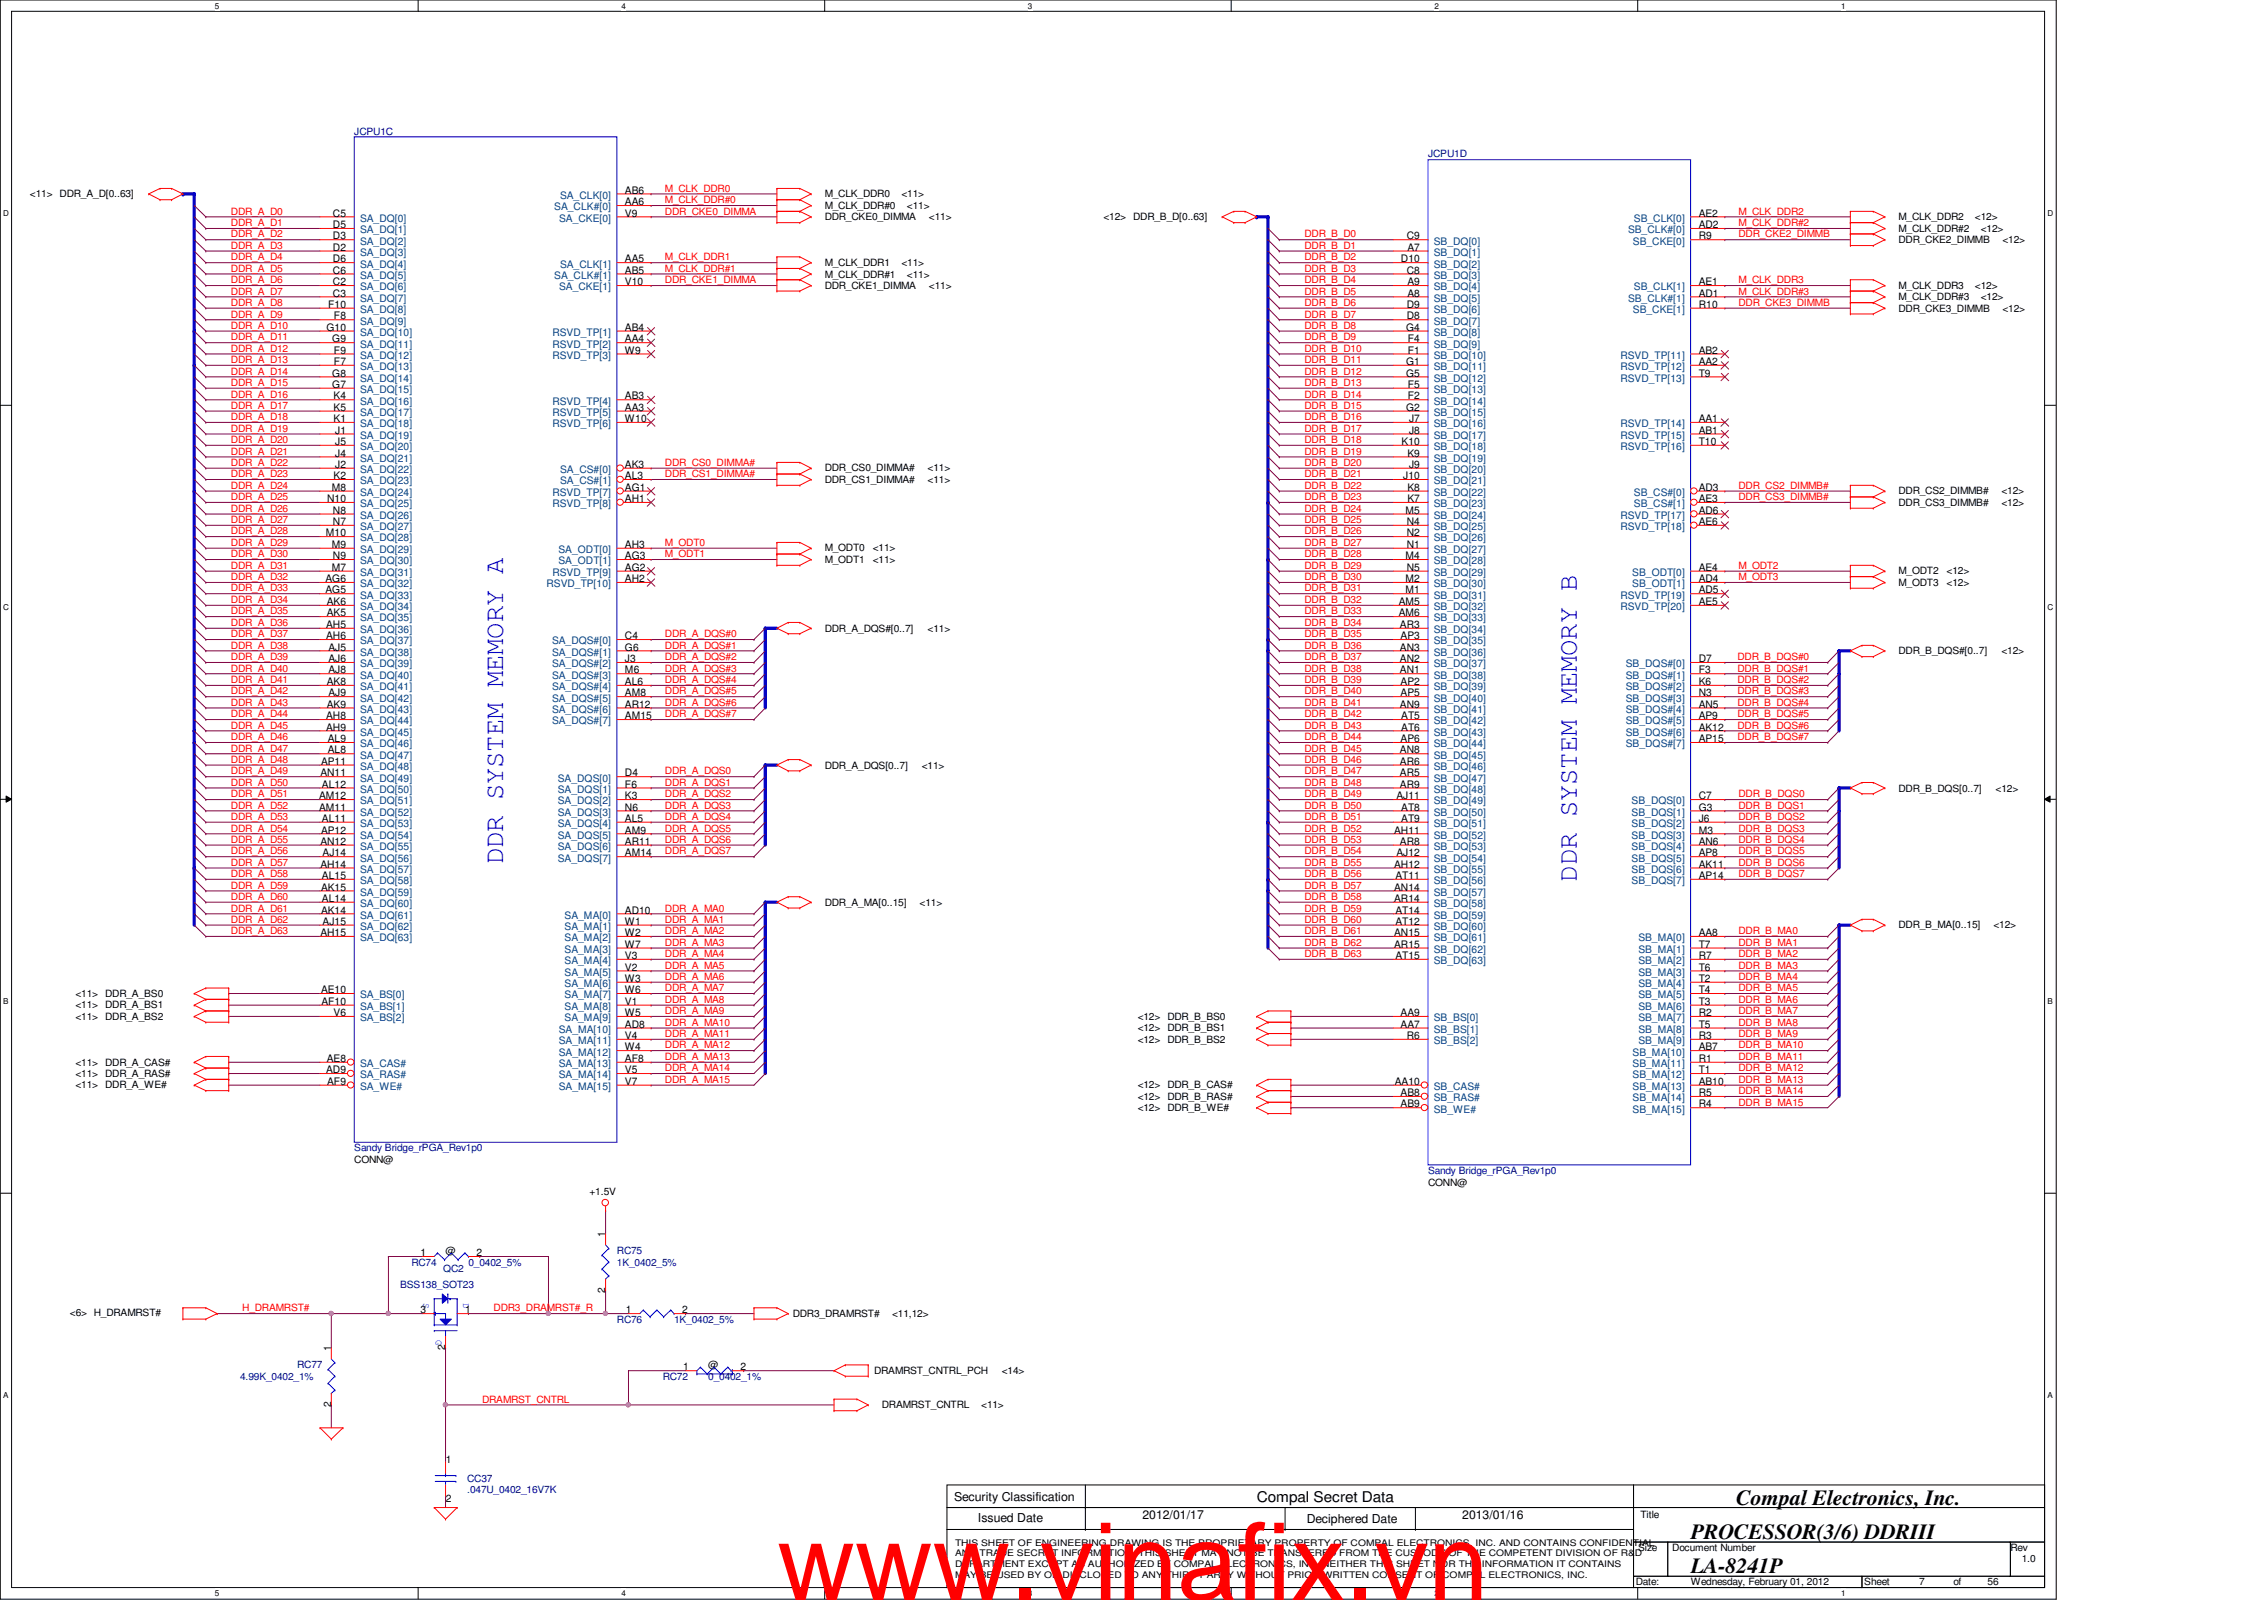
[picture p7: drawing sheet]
<svg xmlns="http://www.w3.org/2000/svg" width="297mm" height="210mm" viewBox="0 0 297 210" stroke-linecap="round" stroke-linejoin="round" font-family="sans-serif">
<defs><g id="words">
<text font-size="14.1" fill="#f00" x="102" y="209.9">www.vinafix.vn</text>
<g font-size="3.6" fill="#00f">
<text x="66" y="113.4" transform="rotate(-90 66 113.4)">DDR SYSTEM MEMORY A</text>
<text x="206.9" y="115.7" transform="rotate(-90 206.9 115.7)">DDR SYSTEM MEMORY B</text>
</g>
<g font-size="2.8">
<text x="227.8" y="197.4">Compal Electronics, Inc.</text>
<text x="221.8" y="201.9">PROCESSOR(3/6) DDRIII</text>
<text x="221.8" y="206.4">LA-8241P</text>
</g>
<text font-size="1.9" x="164.9" y="197">Compal Secret Data</text>
<g font-size="1.6">
<text x="125.2" y="196.8">Security Classification</text>
<text x="128.3" y="199.7">Issued Date</text>
<text x="149.9" y="199.2">2012/01/17</text>
<text x="171.4" y="199.9">Deciphered Date</text>
<text x="191.8" y="199.2">2013/01/16</text>
</g>
<g font-size="1.4">
<text x="43.7" y="28.4">C5</text>
<text x="43.7" y="29.9">D5</text>
<text x="82" y="26.9">AA6</text>
<text x="82" y="28.4">V9</text>
<text x="82" y="25.4">AB6</text>
<text x="222.9" y="28.4">AE2</text>
<text x="222.9" y="29.9">AD2</text>
<text x="43.7" y="31.4">D3</text>
<text x="43.7" y="32.9">D2</text>
<text x="43.7" y="34.4">D6</text>
<text x="43.7" y="35.9">C6</text>
<text x="82" y="35.9">AB5</text>
<text x="82" y="34.4">AA5</text>
<text x="183.8" y="34.4">D10</text>
<text x="184.6" y="31.4">C9</text>
<text x="184.6" y="35.9">C8</text>
<text x="184.7" y="32.9">A7</text>
<text x="222.9" y="31.4">R9</text>
<text x="43" y="40.4">F10</text>
<text x="43.7" y="37.4">C2</text>
<text x="43.7" y="38.9">C3</text>
<text x="43.8" y="41.9">F8</text>
<text x="82" y="37.4">V10</text>
<text x="184.6" y="40.4">D9</text>
<text x="184.6" y="41.9">D8</text>
<text x="184.7" y="37.4">A9</text>
<text x="184.7" y="38.9">A8</text>
<text x="222.9" y="37.4">AE1</text>
<text x="222.9" y="38.9">AD1</text>
<text x="222.9" y="40.4">R10</text>
<text x="42.8" y="43.4">G10</text>
<text x="43.6" y="44.9">G9</text>
<text x="43.8" y="46.4">F9</text>
<text x="43.8" y="47.9">F7</text>
<text x="82" y="43.4">AB4</text>
<text x="82" y="44.9">AA4</text>
<text x="82" y="46.4">W9</text>
<text x="184.5" y="43.4">G4</text>
<text x="184.5" y="47.9">G1</text>
<text x="184.7" y="44.9">F4</text>
<text x="184.7" y="46.4">F1</text>
<text x="222.9" y="46.4">AB2</text>
<text x="222.9" y="47.9">AA2</text>
<text x="43.6" y="49.4">G8</text>
<text x="43.6" y="50.9">G7</text>
<text x="43.8" y="52.4">K4</text>
<text x="43.8" y="53.9">K5</text>
<text x="82" y="52.4">AB3</text>
<text x="82" y="53.9">AA3</text>
<text x="184.5" y="49.4">G5</text>
<text x="184.5" y="53.9">G2</text>
<text x="184.7" y="50.9">F5</text>
<text x="184.7" y="52.4">F2</text>
<text x="222.9" y="49.4">T9</text>
<text x="43.8" y="55.4">K1</text>
<text x="44" y="56.9">J1</text>
<text x="44" y="58.4">J5</text>
<text x="44" y="59.9">J4</text>
<text x="82" y="55.4">W10</text>
<text x="183.9" y="58.4">K10</text>
<text x="184.7" y="59.9">K9</text>
<text x="184.9" y="55.4">J7</text>
<text x="184.9" y="56.9">J8</text>
<text x="222.9" y="55.4">AA1</text>
<text x="222.9" y="56.9">AB1</text>
<text x="222.9" y="58.4">T10</text>
<text x="42.9" y="65.9">N10</text>
<text x="43.5" y="64.4">M8</text>
<text x="43.8" y="62.9">K2</text>
<text x="44" y="61.4">J2</text>
<text x="82" y="64.4">AG1</text>
<text x="82" y="65.9">AH1</text>
<text x="82" y="61.4">AK3</text>
<text x="82" y="62.9">AL3</text>
<text x="184.1" y="62.9">J10</text>
<text x="184.7" y="64.4">K8</text>
<text x="184.7" y="65.9">K7</text>
<text x="184.9" y="61.4">J9</text>
<text x="222.9" y="64.4">AD3</text>
<text x="222.9" y="65.9">AE3</text>
<text x="42.8" y="70.4">M10</text>
<text x="43.5" y="71.9">M9</text>
<text x="43.7" y="67.4">N8</text>
<text x="43.7" y="68.9">N7</text>
<text x="82" y="71.9">AH3</text>
<text x="184.4" y="67.4">M5</text>
<text x="184.6" y="68.9">N4</text>
<text x="184.6" y="70.4">N2</text>
<text x="184.6" y="71.9">N1</text>
<text x="222.9" y="67.4">AD6</text>
<text x="222.9" y="68.9">AE6</text>
<text x="42.7" y="76.4">AG6</text>
<text x="42.7" y="77.9">AG5</text>
<text x="43.5" y="74.9">M7</text>
<text x="43.7" y="73.4">N9</text>
<text x="82" y="74.9">AG2</text>
<text x="82" y="73.4">AG3</text>
<text x="82" y="76.4">AH2</text>
<text x="184.4" y="73.4">M4</text>
<text x="184.4" y="76.4">M2</text>
<text x="184.4" y="77.9">M1</text>
<text x="184.6" y="74.9">N5</text>
<text x="222.9" y="74.9">AE4</text>
<text x="222.9" y="76.4">AD4</text>
<text x="222.9" y="77.9">AD5</text>
<text x="42.8" y="82.4">AH5</text>
<text x="42.8" y="83.9">AH6</text>
<text x="42.9" y="79.4">AK6</text>
<text x="42.9" y="80.9">AK5</text>
<text x="82" y="83.9">C4</text>
<text x="183.5" y="79.4">AM5</text>
<text x="183.5" y="80.9">AM6</text>
<text x="183.7" y="82.4">AR3</text>
<text x="183.8" y="83.9">AP3</text>
<text x="222.9" y="79.4">AE5</text>
<text x="42.9" y="89.9">AK8</text>
<text x="43.1" y="85.3">AJ5</text>
<text x="43.1" y="86.9">AJ6</text>
<text x="43.1" y="88.3">AJ8</text>
<text x="82" y="85.3">G6</text>
<text x="82" y="86.9">J3</text>
<text x="82" y="88.3">M6</text>
<text x="82" y="89.9">AL6</text>
<text x="183.7" y="85.3">AN3</text>
<text x="183.7" y="86.9">AN2</text>
<text x="183.7" y="88.3">AN1</text>
<text x="183.8" y="89.9">AP2</text>
<text x="222.9" y="86.9">D7</text>
<text x="222.9" y="88.3">F3</text>
<text x="222.9" y="89.9">K6</text>
<text x="42.8" y="94.4">AH8</text>
<text x="42.8" y="95.8">AH9</text>
<text x="42.9" y="92.8">AK9</text>
<text x="43.1" y="91.4">AJ9</text>
<text x="82" y="91.4">AM8</text>
<text x="82" y="92.8">AR12</text>
<text x="82" y="94.4">AM15</text>
<text x="183.7" y="92.8">AN9</text>
<text x="183.8" y="91.4">AP5</text>
<text x="183.8" y="94.4">AT5</text>
<text x="183.8" y="95.8">AT6</text>
<text x="222.9" y="92.8">AN5</text>
<text x="222.9" y="94.4">AP9</text>
<text x="222.9" y="95.8">AK12</text>
<text x="222.9" y="91.4">N3</text>
<text x="42" y="101.9">AN11</text>
<text x="42.1" y="100.3">AP11</text>
<text x="43" y="97.4">AL9</text>
<text x="43" y="98.8">AL8</text>
<text x="82" y="101.9">D4</text>
<text x="183.7" y="98.8">AN8</text>
<text x="183.7" y="100.3">AR6</text>
<text x="183.7" y="101.9">AR5</text>
<text x="183.8" y="97.4">AP6</text>
<text x="222.9" y="97.4">AP15</text>
<text x="41.9" y="104.9">AM12</text>
<text x="41.9" y="106.3">AM11</text>
<text x="42.2" y="103.3">AL12</text>
<text x="42.2" y="107.8">AL11</text>
<text x="82" y="103.3">F6</text>
<text x="82" y="104.9">K3</text>
<text x="82" y="106.3">N6</text>
<text x="82" y="107.8">AL5</text>
<text x="183.2" y="104.9">AJ11</text>
<text x="183.7" y="103.3">AR9</text>
<text x="183.8" y="106.3">AT8</text>
<text x="183.8" y="107.8">AT9</text>
<text x="222.9" y="104.9">C7</text>
<text x="222.9" y="106.3">G3</text>
<text x="222.9" y="107.8">J6</text>
<text x="42" y="110.8">AN12</text>
<text x="42" y="113.8">AH14</text>
<text x="42.1" y="109.3">AP12</text>
<text x="42.3" y="112.4">AJ14</text>
<text x="82" y="109.3">AM9</text>
<text x="82" y="110.8">AR11</text>
<text x="82" y="112.4">AM14</text>
<text x="182.9" y="109.3">AH11</text>
<text x="182.9" y="113.8">AH12</text>
<text x="183.2" y="112.4">AJ12</text>
<text x="183.7" y="110.8">AR8</text>
<text x="222.9" y="110.8">AN6</text>
<text x="222.9" y="112.4">AP8</text>
<text x="222.9" y="113.8">AK11</text>
<text x="222.9" y="109.3">M3</text>
<text x="42.1" y="116.8">AK15</text>
<text x="42.1" y="119.8">AK14</text>
<text x="42.2" y="115.3">AL15</text>
<text x="42.2" y="118.3">AL14</text>
<text x="82" y="119.8">AD10</text>
<text x="182.9" y="116.8">AN14</text>
<text x="182.9" y="118.3">AR14</text>
<text x="183.1" y="115.3">AT11</text>
<text x="183.1" y="119.8">AT14</text>
<text x="222.9" y="115.3">AP14</text>
<text x="42" y="122.8">AH15</text>
<text x="42.3" y="121.3">AJ15</text>
<text x="82" y="121.3">W1</text>
<text x="82" y="122.8">W2</text>
<text x="82" y="124.3">W7</text>
<text x="82" y="125.8">V3</text>
<text x="182.9" y="122.8">AN15</text>
<text x="182.9" y="124.3">AR15</text>
<text x="183.1" y="121.3">AT12</text>
<text x="183.1" y="125.8">AT15</text>
<text x="222.9" y="122.8">AA8</text>
<text x="222.9" y="124.3">T7</text>
<text x="222.9" y="125.8">R7</text>
<text x="42.1" y="130.3">AE10</text>
<text x="42.2" y="131.8">AF10</text>
<text x="82" y="127.3">V2</text>
<text x="82" y="128.8">W3</text>
<text x="82" y="130.3">W6</text>
<text x="82" y="131.8">V1</text>
<text x="222.9" y="127.3">T6</text>
<text x="222.9" y="128.8">T2</text>
<text x="222.9" y="130.3">T4</text>
<text x="222.9" y="131.8">T3</text>
<text x="43.8" y="133.3">V6</text>
<text x="82" y="134.8">AD8</text>
<text x="82" y="136.3">V4</text>
<text x="82" y="137.8">W4</text>
<text x="82" y="133.3">W5</text>
<text x="183.8" y="133.3">AA9</text>
<text x="183.8" y="134.8">AA7</text>
<text x="184.6" y="136.3">R6</text>
<text x="222.9" y="133.3">R2</text>
<text x="222.9" y="134.8">T5</text>
<text x="222.9" y="136.3">R3</text>
<text x="222.9" y="137.8">AB7</text>
<text x="42.8" y="140.8">AD9</text>
<text x="42.9" y="139.3">AE8</text>
<text x="42.9" y="142.3">AF9</text>
<text x="82" y="139.3">AF8</text>
<text x="82" y="140.8">V5</text>
<text x="82" y="142.3">V7</text>
<text x="183" y="142.3">AA10</text>
<text x="183.8" y="143.8">AB8</text>
<text x="222.9" y="139.3">R1</text>
<text x="222.9" y="140.8">T1</text>
<text x="222.9" y="142.3">AB10</text>
<text x="222.9" y="143.8">R5</text>
<text x="183.8" y="145.3">AB9</text>
<text x="222.9" y="145.3">R4</text>
<text x="55.2" y="164.8">1</text>
<text x="62.5" y="164.8">2</text>
<text x="79.4" y="162.3" transform="rotate(-90 79.4 162.3)">1</text>
<text x="55.2" y="172.3">3</text>
<text x="61" y="172.3">1</text>
<text x="79.4" y="169.6" transform="rotate(-90 79.4 169.6)">2</text>
<text x="82.1" y="172.3">1</text>
<text x="89.5" y="172.3">2</text>
<text x="43.4" y="177.2" transform="rotate(-90 43.4 177.2)">1</text>
<text x="58.4" y="177.1" transform="rotate(-90 58.4 177.1)">2</text>
<text x="89.6" y="179.8">1</text>
<text x="97.2" y="179.8">2</text>
<text x="43.4" y="184.6" transform="rotate(-90 43.4 184.6)">2</text>
<text x="58.5" y="191.9">1</text>
<text x="58.5" y="197.1">2</text>
</g>
<g font-size="1.4" fill="#004080">
<text x="47.2" y="29.1">SA_DQ[0]</text>
<text x="72.7" y="27.6">SA_CLK#[0]</text>
<text x="73.4" y="29.1">SA_CKE[0]</text>
<text x="73.5" y="26.1">SA_CLK[0]</text>
<text x="214.4" y="29.1">SB_CLK[0]</text>
<text x="47.2" y="30.6">SA_DQ[1]</text>
<text x="47.2" y="32.1">SA_DQ[2]</text>
<text x="47.2" y="33.6">SA_DQ[3]</text>
<text x="47.2" y="35.1">SA_DQ[4]</text>
<text x="73.5" y="35.1">SA_CLK[1]</text>
<text x="188.1" y="32.1">SB_DQ[0]</text>
<text x="188.1" y="33.6">SB_DQ[1]</text>
<text x="188.1" y="35.1">SB_DQ[2]</text>
<text x="213.6" y="30.6">SB_CLK#[0]</text>
<text x="214.2" y="32.1">SB_CKE[0]</text>
<text x="47.2" y="36.6">SA_DQ[5]</text>
<text x="47.2" y="38.1">SA_DQ[6]</text>
<text x="47.2" y="39.6">SA_DQ[7]</text>
<text x="47.2" y="41.1">SA_DQ[8]</text>
<text x="72.7" y="36.6">SA_CLK#[1]</text>
<text x="73.4" y="38.1">SA_CKE[1]</text>
<text x="188.1" y="36.6">SB_DQ[3]</text>
<text x="188.1" y="38.1">SB_DQ[4]</text>
<text x="188.1" y="39.6">SB_DQ[5]</text>
<text x="188.1" y="41.1">SB_DQ[6]</text>
<text x="213.6" y="39.6">SB_CLK#[1]</text>
<text x="214.2" y="41.1">SB_CKE[1]</text>
<text x="214.4" y="38.1">SB_CLK[1]</text>
<text x="47.2" y="42.6">SA_DQ[9]</text>
<text x="47.2" y="44.1">SA_DQ[10]</text>
<text x="47.2" y="45.6">SA_DQ[11]</text>
<text x="47.2" y="47.1">SA_DQ[12]</text>
<text x="72.5" y="44.1">RSVD_TP[1]</text>
<text x="72.5" y="45.6">RSVD_TP[2]</text>
<text x="72.5" y="47.1">RSVD_TP[3]</text>
<text x="188.1" y="42.6">SB_DQ[7]</text>
<text x="188.1" y="44.1">SB_DQ[8]</text>
<text x="188.1" y="45.6">SB_DQ[9]</text>
<text x="188.1" y="47.1">SB_DQ[10]</text>
<text x="212.6" y="47.1">RSVD_TP[11]</text>
<text x="47.2" y="48.6">SA_DQ[13]</text>
<text x="47.2" y="50.1">SA_DQ[14]</text>
<text x="47.2" y="51.6">SA_DQ[15]</text>
<text x="47.2" y="53.1">SA_DQ[16]</text>
<text x="72.5" y="53.1">RSVD_TP[4]</text>
<text x="188.1" y="48.6">SB_DQ[11]</text>
<text x="188.1" y="50.1">SB_DQ[12]</text>
<text x="188.1" y="51.6">SB_DQ[13]</text>
<text x="188.1" y="53.1">SB_DQ[14]</text>
<text x="212.6" y="48.6">RSVD_TP[12]</text>
<text x="212.6" y="50.1">RSVD_TP[13]</text>
<text x="47.2" y="54.6">SA_DQ[17]</text>
<text x="47.2" y="56">SA_DQ[18]</text>
<text x="47.2" y="57.6">SA_DQ[19]</text>
<text x="47.2" y="59.1">SA_DQ[20]</text>
<text x="72.5" y="54.6">RSVD_TP[5]</text>
<text x="72.5" y="56">RSVD_TP[6]</text>
<text x="188.1" y="54.6">SB_DQ[15]</text>
<text x="188.1" y="56">SB_DQ[16]</text>
<text x="188.1" y="57.6">SB_DQ[17]</text>
<text x="188.1" y="59.1">SB_DQ[18]</text>
<text x="212.6" y="56">RSVD_TP[14]</text>
<text x="212.6" y="57.6">RSVD_TP[15]</text>
<text x="212.6" y="59.1">RSVD_TP[16]</text>
<text x="47.2" y="60.6">SA_DQ[21]</text>
<text x="47.2" y="62.1">SA_DQ[22]</text>
<text x="47.2" y="63.5">SA_DQ[23]</text>
<text x="47.2" y="65.1">SA_DQ[24]</text>
<text x="72.5" y="65.1">RSVD_TP[7]</text>
<text x="73.5" y="62.1">SA_CS#[0]</text>
<text x="73.5" y="63.5">SA_CS#[1]</text>
<text x="188.1" y="60.6">SB_DQ[19]</text>
<text x="188.1" y="62.1">SB_DQ[20]</text>
<text x="188.1" y="63.5">SB_DQ[21]</text>
<text x="188.1" y="65.1">SB_DQ[22]</text>
<text x="214.4" y="65.1">SB_CS#[0]</text>
<text x="47.2" y="66.5">SA_DQ[25]</text>
<text x="47.2" y="68.1">SA_DQ[26]</text>
<text x="47.2" y="69.6">SA_DQ[27]</text>
<text x="47.2" y="71">SA_DQ[28]</text>
<text x="72.5" y="66.5">RSVD_TP[8]</text>
<text x="188.1" y="66.5">SB_DQ[23]</text>
<text x="188.1" y="68.1">SB_DQ[24]</text>
<text x="188.1" y="69.6">SB_DQ[25]</text>
<text x="188.1" y="71">SB_DQ[26]</text>
<text x="212.6" y="68.1">RSVD_TP[17]</text>
<text x="212.6" y="69.6">RSVD_TP[18]</text>
<text x="214.4" y="66.5">SB_CS#[1]</text>
<text x="47.2" y="72.6">SA_DQ[29]</text>
<text x="47.2" y="74">SA_DQ[30]</text>
<text x="47.2" y="75.6">SA_DQ[31]</text>
<text x="47.2" y="77">SA_DQ[32]</text>
<text x="71.7" y="77">RSVD_TP[10]</text>
<text x="72.5" y="75.6">RSVD_TP[9]</text>
<text x="73.3" y="72.6">SA_ODT[0]</text>
<text x="73.3" y="74">SA_ODT[1]</text>
<text x="188.1" y="72.6">SB_DQ[27]</text>
<text x="188.1" y="74">SB_DQ[28]</text>
<text x="188.1" y="75.6">SB_DQ[29]</text>
<text x="188.1" y="77">SB_DQ[30]</text>
<text x="214.2" y="75.6">SB_ODT[0]</text>
<text x="214.2" y="77">SB_ODT[1]</text>
<text x="47.2" y="78.5">SA_DQ[33]</text>
<text x="47.2" y="80.1">SA_DQ[34]</text>
<text x="47.2" y="81.5">SA_DQ[35]</text>
<text x="47.2" y="83.1">SA_DQ[36]</text>
<text x="188.1" y="78.5">SB_DQ[31]</text>
<text x="188.1" y="80.1">SB_DQ[32]</text>
<text x="188.1" y="81.5">SB_DQ[33]</text>
<text x="188.1" y="83.1">SB_DQ[34]</text>
<text x="212.6" y="78.5">RSVD_TP[19]</text>
<text x="212.6" y="80.1">RSVD_TP[20]</text>
<text x="47.2" y="84.5">SA_DQ[37]</text>
<text x="47.2" y="86">SA_DQ[38]</text>
<text x="47.2" y="87.5">SA_DQ[39]</text>
<text x="47.2" y="89">SA_DQ[40]</text>
<text x="72.4" y="84.5">SA_DQS#[0]</text>
<text x="72.4" y="86">SA_DQS#[1]</text>
<text x="72.4" y="87.5">SA_DQS#[2]</text>
<text x="72.4" y="89">SA_DQS#[3]</text>
<text x="188.1" y="84.5">SB_DQ[35]</text>
<text x="188.1" y="86">SB_DQ[36]</text>
<text x="188.1" y="87.5">SB_DQ[37]</text>
<text x="188.1" y="89">SB_DQ[38]</text>
<text x="213.3" y="87.5">SB_DQS#[0]</text>
<text x="213.3" y="89">SB_DQS#[1]</text>
<text x="47.2" y="90.6">SA_DQ[41]</text>
<text x="47.2" y="92">SA_DQ[42]</text>
<text x="47.2" y="93.5">SA_DQ[43]</text>
<text x="47.2" y="95">SA_DQ[44]</text>
<text x="72.4" y="90.6">SA_DQS#[4]</text>
<text x="72.4" y="92">SA_DQS#[5]</text>
<text x="72.4" y="93.5">SA_DQS#[6]</text>
<text x="72.4" y="95">SA_DQS#[7]</text>
<text x="188.1" y="90.6">SB_DQ[39]</text>
<text x="188.1" y="92">SB_DQ[40]</text>
<text x="188.1" y="93.5">SB_DQ[41]</text>
<text x="188.1" y="95">SB_DQ[42]</text>
<text x="213.3" y="93.5">SB_DQS#[4]</text>
<text x="213.3" y="95">SB_DQS#[5]</text>
<text x="213.3" y="90.6">SB_DQS#[2]</text>
<text x="213.3" y="92">SB_DQS#[3]</text>
<text x="47.2" y="96.5">SA_DQ[45]</text>
<text x="47.2" y="98">SA_DQ[46]</text>
<text x="47.2" y="99.5">SA_DQ[47]</text>
<text x="47.2" y="101">SA_DQ[48]</text>
<text x="188.1" y="96.5">SB_DQ[43]</text>
<text x="188.1" y="98">SB_DQ[44]</text>
<text x="188.1" y="99.5">SB_DQ[45]</text>
<text x="188.1" y="101">SB_DQ[46]</text>
<text x="213.3" y="96.5">SB_DQS#[6]</text>
<text x="213.3" y="98">SB_DQS#[7]</text>
<text x="47.2" y="102.5">SA_DQ[49]</text>
<text x="47.2" y="104">SA_DQ[50]</text>
<text x="47.2" y="105.5">SA_DQ[51]</text>
<text x="47.2" y="107">SA_DQ[52]</text>
<text x="73.2" y="102.5">SA_DQS[0]</text>
<text x="73.2" y="104">SA_DQS[1]</text>
<text x="73.2" y="105.5">SA_DQS[2]</text>
<text x="73.2" y="107">SA_DQS[3]</text>
<text x="188.1" y="102.5">SB_DQ[47]</text>
<text x="188.1" y="104">SB_DQ[48]</text>
<text x="188.1" y="105.5">SB_DQ[49]</text>
<text x="188.1" y="107">SB_DQ[50]</text>
<text x="214.1" y="105.5">SB_DQS[0]</text>
<text x="214.1" y="107">SB_DQS[1]</text>
<text x="47.2" y="108.5">SA_DQ[53]</text>
<text x="47.2" y="110">SA_DQ[54]</text>
<text x="47.2" y="111.5">SA_DQ[55]</text>
<text x="47.2" y="113">SA_DQ[56]</text>
<text x="73.2" y="108.5">SA_DQS[4]</text>
<text x="73.2" y="110">SA_DQS[5]</text>
<text x="73.2" y="111.5">SA_DQS[6]</text>
<text x="73.2" y="113">SA_DQS[7]</text>
<text x="188.1" y="108.5">SB_DQ[51]</text>
<text x="188.1" y="110">SB_DQ[52]</text>
<text x="188.1" y="111.5">SB_DQ[53]</text>
<text x="188.1" y="113">SB_DQ[54]</text>
<text x="214.1" y="111.5">SB_DQS[4]</text>
<text x="214.1" y="113">SB_DQS[5]</text>
<text x="214.1" y="108.5">SB_DQS[2]</text>
<text x="214.1" y="110">SB_DQS[3]</text>
<text x="47.2" y="114.5">SA_DQ[57]</text>
<text x="47.2" y="116">SA_DQ[58]</text>
<text x="47.2" y="117.5">SA_DQ[59]</text>
<text x="47.2" y="119">SA_DQ[60]</text>
<text x="188.1" y="114.5">SB_DQ[55]</text>
<text x="188.1" y="116">SB_DQ[56]</text>
<text x="188.1" y="117.5">SB_DQ[57]</text>
<text x="188.1" y="119">SB_DQ[58]</text>
<text x="214.1" y="114.5">SB_DQS[6]</text>
<text x="214.1" y="116">SB_DQS[7]</text>
<text x="47.2" y="120.5">SA_DQ[61]</text>
<text x="47.2" y="122">SA_DQ[62]</text>
<text x="47.2" y="123.5">SA_DQ[63]</text>
<text x="74.1" y="120.5">SA_MA[0]</text>
<text x="74.1" y="122">SA_MA[1]</text>
<text x="74.1" y="123.5">SA_MA[2]</text>
<text x="74.1" y="125">SA_MA[3]</text>
<text x="188.1" y="120.5">SB_DQ[59]</text>
<text x="188.1" y="122">SB_DQ[60]</text>
<text x="188.1" y="123.5">SB_DQ[61]</text>
<text x="188.1" y="125">SB_DQ[62]</text>
<text x="215" y="123.5">SB_MA[0]</text>
<text x="215" y="125">SB_MA[1]</text>
<text x="47.2" y="131">SA_BS[0]</text>
<text x="74.1" y="126.5">SA_MA[4]</text>
<text x="74.1" y="128">SA_MA[5]</text>
<text x="74.1" y="129.5">SA_MA[6]</text>
<text x="74.1" y="131">SA_MA[7]</text>
<text x="188.1" y="126.5">SB_DQ[63]</text>
<text x="215" y="126.5">SB_MA[2]</text>
<text x="215" y="128">SB_MA[3]</text>
<text x="215" y="129.5">SB_MA[4]</text>
<text x="215" y="131">SB_MA[5]</text>
<text x="47.2" y="132.5">SA_BS[1]</text>
<text x="47.2" y="134">SA_BS[2]</text>
<text x="73.3" y="135.5">SA_MA[10]</text>
<text x="73.3" y="137">SA_MA[11]</text>
<text x="74.1" y="132.5">SA_MA[8]</text>
<text x="74.1" y="134">SA_MA[9]</text>
<text x="188.1" y="134">SB_BS[0]</text>
<text x="188.1" y="135.5">SB_BS[1]</text>
<text x="188.1" y="137">SB_BS[2]</text>
<text x="215" y="132.5">SB_MA[6]</text>
<text x="215" y="134">SB_MA[7]</text>
<text x="215" y="135.5">SB_MA[8]</text>
<text x="215" y="137">SB_MA[9]</text>
<text x="47.2" y="140">SA_CAS#</text>
<text x="47.2" y="141.5">SA_RAS#</text>
<text x="47.2" y="143">SA_WE#</text>
<text x="73.3" y="138.5">SA_MA[12]</text>
<text x="73.3" y="140">SA_MA[13]</text>
<text x="73.3" y="141.5">SA_MA[14]</text>
<text x="73.3" y="143">SA_MA[15]</text>
<text x="188.1" y="143">SB_CAS#</text>
<text x="214.2" y="138.5">SB_MA[10]</text>
<text x="214.2" y="140">SB_MA[11]</text>
<text x="214.2" y="141.5">SB_MA[12]</text>
<text x="214.2" y="143">SB_MA[13]</text>
<text x="188.1" y="144.5">SB_RAS#</text>
<text x="188.1" y="146">SB_WE#</text>
<text x="214.2" y="144.5">SB_MA[14]</text>
<text x="214.2" y="146">SB_MA[15]</text>
</g>
<g font-size="1.3" fill="#000080">
<text x="46.5" y="17.7">JCPU1C</text>
<text x="187.4" y="20.7">JCPU1D</text>
<text x="46.5" y="151">Sandy Bridge_rPGA_Rev1p0</text>
<text x="187.4" y="154">Sandy Bridge_rPGA_Rev1p0</text>
<text x="54" y="166">RC74</text>
<text x="58.2" y="166.9">QC2</text>
<text x="61.5" y="166">0_0402_5%</text>
<text x="80.9" y="164.5">RC75</text>
<text x="80.9" y="166">1K_0402_5%</text>
<text x="52.5" y="169">BSS138_SOT23</text>
<text x="80.9" y="173.5">RC76</text>
<text x="88.4" y="173.5">1K_0402_5%</text>
<text x="39" y="179.5">RC77</text>
<text x="31.5" y="181">4.99K_0402_1%</text>
<text x="86.9" y="181">RC72</text>
<text x="92.9" y="181">0_0402_1%</text>
<text x="61.3" y="194.5">CC37</text>
<text x="61.3" y="195.8">.047U_0402_16V7K</text>
</g>
<g font-size="1.3">
<text x="3.9" y="25.9">&lt;11&gt; DDR_A_D[0..63]</text>
<text x="108.2" y="25.9">M_CLK_DDR0</text>
<text x="108.2" y="27.4">M_CLK_DDR#0</text>
<text x="108.2" y="28.9">DDR_CKE0_DIMMA</text>
<text x="118.3" y="25.9">&lt;11&gt;</text>
<text x="119" y="27.4">&lt;11&gt;</text>
<text x="121.9" y="28.9">&lt;11&gt;</text>
<text x="144.8" y="28.9">&lt;12&gt; DDR_B_D[0..63]</text>
<text x="249.1" y="28.9">M_CLK_DDR2</text>
<text x="259.1" y="28.9">&lt;12&gt;</text>
<text x="108.2" y="34.9">M_CLK_DDR1</text>
<text x="118.3" y="34.9">&lt;11&gt;</text>
<text x="249.1" y="30.4">M_CLK_DDR#2</text>
<text x="249.1" y="31.9">DDR_CKE2_DIMMB</text>
<text x="259.9" y="30.4">&lt;12&gt;</text>
<text x="262.7" y="31.9">&lt;12&gt;</text>
<text x="108.2" y="36.4">M_CLK_DDR#1</text>
<text x="108.2" y="37.9">DDR_CKE1_DIMMA</text>
<text x="119" y="36.4">&lt;11&gt;</text>
<text x="121.9" y="37.9">&lt;11&gt;</text>
<text x="249.1" y="37.9">M_CLK_DDR3</text>
<text x="249.1" y="40.9">DDR_CKE3_DIMMB</text>
<text x="249.1" y="39.4">M_CLK_DDR#3</text>
<text x="259.1" y="37.9">&lt;12&gt;</text>
<text x="259.9" y="39.4">&lt;12&gt;</text>
<text x="262.7" y="40.9">&lt;12&gt;</text>
<text x="108.2" y="61.8">DDR_CS0_DIMMA#</text>
<text x="108.2" y="63.4">DDR_CS1_DIMMA#</text>
<text x="121.7" y="61.8">&lt;11&gt;</text>
<text x="121.7" y="63.4">&lt;11&gt;</text>
<text x="249.1" y="64.9">DDR_CS2_DIMMB#</text>
<text x="262.6" y="64.9">&lt;12&gt;</text>
<text x="249.1" y="66.4">DDR_CS3_DIMMB#</text>
<text x="262.6" y="66.4">&lt;12&gt;</text>
<text x="108.2" y="72.3">M_ODT0</text>
<text x="108.2" y="73.9">M_ODT1</text>
<text x="114.5" y="72.3">&lt;11&gt;</text>
<text x="114.5" y="73.9">&lt;11&gt;</text>
<text x="249.1" y="76.8">M_ODT3</text>
<text x="249.1" y="75.4">M_ODT2</text>
<text x="255.4" y="76.8">&lt;12&gt;</text>
<text x="255.4" y="75.4">&lt;12&gt;</text>
<text x="108.2" y="82.8">DDR_A_DQS#[0..7]</text>
<text x="121.7" y="82.8">&lt;11&gt;</text>
<text x="249.1" y="85.9">DDR_B_DQS#[0..7]</text>
<text x="262.6" y="85.9">&lt;12&gt;</text>
<text x="108.2" y="100.8">DDR_A_DQS[0..7]</text>
<text x="120.9" y="100.8">&lt;11&gt;</text>
<text x="249.1" y="103.8">DDR_B_DQS[0..7]</text>
<text x="261.8" y="103.8">&lt;12&gt;</text>
<text x="108.2" y="118.8">DDR_A_MA[0..15]</text>
<text x="120.6" y="118.8">&lt;11&gt;</text>
<text x="249.1" y="121.8">DDR_B_MA[0..15]</text>
<text x="261.5" y="121.8">&lt;12&gt;</text>
<text x="9.9" y="130.8">&lt;11&gt; DDR_A_BS0</text>
<text x="9.9" y="132.3">&lt;11&gt; DDR_A_BS1</text>
<text x="9.9" y="133.8">&lt;11&gt; DDR_A_BS2</text>
<text x="149.3" y="133.8">&lt;12&gt; DDR_B_BS0</text>
<text x="149.3" y="135.3">&lt;12&gt; DDR_B_BS1</text>
<text x="149.3" y="136.8">&lt;12&gt; DDR_B_BS2</text>
<text x="9.9" y="142.8">&lt;11&gt; DDR_A_WE#</text>
<text x="9.9" y="141.3">&lt;11&gt; DDR_A_RAS#</text>
<text x="9.9" y="139.8">&lt;11&gt; DDR_A_CAS#</text>
<text x="149.3" y="142.8">&lt;12&gt; DDR_B_CAS#</text>
<text x="149.3" y="145.8">&lt;12&gt; DDR_B_WE#</text>
<text x="149.3" y="144.3">&lt;12&gt; DDR_B_RAS#</text>
<text x="46.5" y="152.5">CONN@</text>
<text x="187.4" y="155.5">CONN@</text>
<text x="77.3" y="156.7">+1.5V</text>
<text x="58.5" y="164.5">@</text>
<text x="9.2" y="172.6">&lt;6&gt; H_DRAMRST#</text>
<text x="104" y="172.8">DDR3_DRAMRST#</text>
<text x="117.1" y="172.8">&lt;11,12&gt;</text>
<text x="92.9" y="179.5">@</text>
<text x="114.7" y="180.3">DRAMRST_CNTRL_PCH</text>
<text x="115.7" y="184.7">DRAMRST_CNTRL</text>
<text x="128.7" y="184.7">&lt;11&gt;</text>
<text x="131.4" y="180.3">&lt;14&gt;</text>
<text x="214.9" y="203.5">Size</text>
<text x="215.2" y="199.1">Title</text>
<text x="219.4" y="203.5">Document Number</text>
<text x="263.8" y="203.5">Rev</text>
<text x="214.6" y="208">Date:</text>
<text x="221.8" y="208">Wednesday, February 01, 2012</text>
<text x="244.6" y="208">Sheet</text>
<text x="251.8" y="208">7</text>
<text x="256.3" y="208">of</text>
<text x="260.8" y="208">56</text>
<text x="265.3" y="205">1.0</text>
</g>
<g font-size="1.3" fill="#f00">
<text x="30.3" y="29.7">DDR_A_D1</text>
<text x="30.3" y="28.2">DDR_A_D0</text>
<text x="87.2" y="25.1">M_CLK_DDR0</text>
<text x="87.2" y="26.7">M_CLK_DDR#0</text>
<text x="87.2" y="28.2">DDR_CKE0_DIMMA</text>
<text x="228.1" y="28.2">M_CLK_DDR2</text>
<text x="228.1" y="29.7">M_CLK_DDR#2</text>
<text x="30.3" y="32.6">DDR_A_D3</text>
<text x="30.3" y="34.2">DDR_A_D4</text>
<text x="30.3" y="35.6">DDR_A_D5</text>
<text x="30.3" y="31.2">DDR_A_D2</text>
<text x="87.2" y="34.2">M_CLK_DDR1</text>
<text x="87.2" y="35.6">M_CLK_DDR#1</text>
<text x="171.2" y="31.2">DDR_B_D0</text>
<text x="171.2" y="35.6">DDR_B_D3</text>
<text x="171.2" y="34.2">DDR_B_D2</text>
<text x="171.2" y="32.6">DDR_B_D1</text>
<text x="228.1" y="31.2">DDR_CKE2_DIMMB</text>
<text x="30.3" y="40.1">DDR_A_D8</text>
<text x="30.3" y="38.7">DDR_A_D7</text>
<text x="30.3" y="37.2">DDR_A_D6</text>
<text x="30.3" y="41.7">DDR_A_D9</text>
<text x="87.2" y="37.2">DDR_CKE1_DIMMA</text>
<text x="171.2" y="37.2">DDR_B_D4</text>
<text x="171.2" y="41.7">DDR_B_D7</text>
<text x="171.2" y="40.1">DDR_B_D6</text>
<text x="171.2" y="38.7">DDR_B_D5</text>
<text x="228.1" y="37.2">M_CLK_DDR3</text>
<text x="228.1" y="38.7">M_CLK_DDR#3</text>
<text x="228.1" y="40.1">DDR_CKE3_DIMMB</text>
<text x="30.3" y="47.6">DDR_A_D13</text>
<text x="30.3" y="46.1">DDR_A_D12</text>
<text x="30.3" y="43.1">DDR_A_D10</text>
<text x="30.3" y="44.7">DDR_A_D11</text>
<text x="171.2" y="46.1">DDR_B_D10</text>
<text x="171.2" y="47.6">DDR_B_D11</text>
<text x="171.2" y="43.1">DDR_B_D8</text>
<text x="171.2" y="44.7">DDR_B_D9</text>
<text x="30.3" y="49.1">DDR_A_D14</text>
<text x="30.3" y="50.6">DDR_A_D15</text>
<text x="30.3" y="52.2">DDR_A_D16</text>
<text x="30.3" y="53.6">DDR_A_D17</text>
<text x="171.2" y="52.2">DDR_B_D14</text>
<text x="171.2" y="50.6">DDR_B_D13</text>
<text x="171.2" y="53.6">DDR_B_D15</text>
<text x="171.2" y="49.1">DDR_B_D12</text>
<text x="30.3" y="56.6">DDR_A_D19</text>
<text x="30.3" y="58.1">DDR_A_D20</text>
<text x="30.3" y="59.6">DDR_A_D21</text>
<text x="30.3" y="55.1">DDR_A_D18</text>
<text x="171.2" y="59.6">DDR_B_D19</text>
<text x="171.2" y="58.1">DDR_B_D18</text>
<text x="171.2" y="56.6">DDR_B_D17</text>
<text x="171.2" y="55.1">DDR_B_D16</text>
<text x="30.3" y="65.6">DDR_A_D25</text>
<text x="30.3" y="64.1">DDR_A_D24</text>
<text x="30.3" y="61.1">DDR_A_D22</text>
<text x="30.3" y="62.6">DDR_A_D23</text>
<text x="87.2" y="61.1">DDR_CS0_DIMMA#</text>
<text x="87.2" y="62.6">DDR_CS1_DIMMA#</text>
<text x="171.2" y="62.6">DDR_B_D21</text>
<text x="171.2" y="65.6">DDR_B_D23</text>
<text x="171.2" y="64.1">DDR_B_D22</text>
<text x="171.2" y="61.1">DDR_B_D20</text>
<text x="228.1" y="64.1">DDR_CS2_DIMMB#</text>
<text x="228.1" y="65.6">DDR_CS3_DIMMB#</text>
<text x="30.3" y="67.1">DDR_A_D26</text>
<text x="30.3" y="68.6">DDR_A_D27</text>
<text x="30.3" y="71.6">DDR_A_D29</text>
<text x="30.3" y="70.1">DDR_A_D28</text>
<text x="87.2" y="71.6">M_ODT0</text>
<text x="171.2" y="67.1">DDR_B_D24</text>
<text x="171.2" y="70.1">DDR_B_D26</text>
<text x="171.2" y="71.6">DDR_B_D27</text>
<text x="171.2" y="68.6">DDR_B_D25</text>
<text x="30.3" y="76.1">DDR_A_D32</text>
<text x="30.3" y="77.6">DDR_A_D33</text>
<text x="30.3" y="74.6">DDR_A_D31</text>
<text x="30.3" y="73.1">DDR_A_D30</text>
<text x="87.2" y="73.1">M_ODT1</text>
<text x="171.2" y="74.6">DDR_B_D29</text>
<text x="171.2" y="76.1">DDR_B_D30</text>
<text x="171.2" y="73.1">DDR_B_D28</text>
<text x="171.2" y="77.6">DDR_B_D31</text>
<text x="228.1" y="74.6">M_ODT2</text>
<text x="228.1" y="76.1">M_ODT3</text>
<text x="30.3" y="79.1">DDR_A_D34</text>
<text x="30.3" y="80.6">DDR_A_D35</text>
<text x="30.3" y="82.1">DDR_A_D36</text>
<text x="30.3" y="83.6">DDR_A_D37</text>
<text x="87.2" y="83.6">DDR_A_DQS#0</text>
<text x="171.2" y="80.6">DDR_B_D33</text>
<text x="171.2" y="82.1">DDR_B_D34</text>
<text x="171.2" y="83.6">DDR_B_D35</text>
<text x="171.2" y="79.1">DDR_B_D32</text>
<text x="30.3" y="86.6">DDR_A_D39</text>
<text x="30.3" y="89.6">DDR_A_D41</text>
<text x="30.3" y="88.1">DDR_A_D40</text>
<text x="30.3" y="85.1">DDR_A_D38</text>
<text x="87.2" y="86.6">DDR_A_DQS#2</text>
<text x="87.2" y="88.1">DDR_A_DQS#3</text>
<text x="87.2" y="85.1">DDR_A_DQS#1</text>
<text x="87.2" y="89.6">DDR_A_DQS#4</text>
<text x="171.2" y="86.6">DDR_B_D37</text>
<text x="171.2" y="85.1">DDR_B_D36</text>
<text x="171.2" y="89.6">DDR_B_D39</text>
<text x="171.2" y="88.1">DDR_B_D38</text>
<text x="228" y="88.1">DDR_B_DQS#1</text>
<text x="228" y="89.6">DDR_B_DQS#2</text>
<text x="228" y="86.6">DDR_B_DQS#0</text>
<text x="30.3" y="91.1">DDR_A_D42</text>
<text x="30.3" y="92.6">DDR_A_D43</text>
<text x="30.3" y="94.1">DDR_A_D44</text>
<text x="30.3" y="95.6">DDR_A_D45</text>
<text x="87.2" y="94.1">DDR_A_DQS#7</text>
<text x="87.2" y="91.1">DDR_A_DQS#5</text>
<text x="87.2" y="92.6">DDR_A_DQS#6</text>
<text x="171.2" y="94.1">DDR_B_D42</text>
<text x="171.2" y="95.6">DDR_B_D43</text>
<text x="171.2" y="91.1">DDR_B_D40</text>
<text x="171.2" y="92.6">DDR_B_D41</text>
<text x="228" y="94.1">DDR_B_DQS#5</text>
<text x="228" y="95.6">DDR_B_DQS#6</text>
<text x="228" y="92.6">DDR_B_DQS#4</text>
<text x="228" y="91.1">DDR_B_DQS#3</text>
<text x="30.3" y="98.6">DDR_A_D47</text>
<text x="30.3" y="97.1">DDR_A_D46</text>
<text x="30.3" y="100.1">DDR_A_D48</text>
<text x="30.3" y="101.6">DDR_A_D49</text>
<text x="87.2" y="101.6">DDR_A_DQS0</text>
<text x="171.2" y="97.1">DDR_B_D44</text>
<text x="171.2" y="100.1">DDR_B_D46</text>
<text x="171.2" y="101.6">DDR_B_D47</text>
<text x="171.2" y="98.6">DDR_B_D45</text>
<text x="228" y="97.1">DDR_B_DQS#7</text>
<text x="30.3" y="104.6">DDR_A_D51</text>
<text x="30.3" y="103.1">DDR_A_D50</text>
<text x="30.3" y="106.1">DDR_A_D52</text>
<text x="30.3" y="107.6">DDR_A_D53</text>
<text x="87.2" y="104.6">DDR_A_DQS2</text>
<text x="87.2" y="103.1">DDR_A_DQS1</text>
<text x="87.2" y="107.6">DDR_A_DQS4</text>
<text x="87.2" y="106.1">DDR_A_DQS3</text>
<text x="171.2" y="104.6">DDR_B_D49</text>
<text x="171.2" y="103.1">DDR_B_D48</text>
<text x="171.2" y="106.1">DDR_B_D50</text>
<text x="171.2" y="107.6">DDR_B_D51</text>
<text x="228.1" y="107.6">DDR_B_DQS2</text>
<text x="228.1" y="106.1">DDR_B_DQS1</text>
<text x="228.1" y="104.6">DDR_B_DQS0</text>
<text x="30.3" y="113.6">DDR_A_D57</text>
<text x="30.3" y="112.1">DDR_A_D56</text>
<text x="30.3" y="110.6">DDR_A_D55</text>
<text x="30.3" y="109.1">DDR_A_D54</text>
<text x="87.2" y="110.6">DDR_A_DQS6</text>
<text x="87.2" y="109.1">DDR_A_DQS5</text>
<text x="87.2" y="112.1">DDR_A_DQS7</text>
<text x="171.2" y="113.6">DDR_B_D55</text>
<text x="171.2" y="110.6">DDR_B_D53</text>
<text x="171.2" y="109.1">DDR_B_D52</text>
<text x="171.2" y="112.1">DDR_B_D54</text>
<text x="228.1" y="112.1">DDR_B_DQS5</text>
<text x="228.1" y="113.6">DDR_B_DQS6</text>
<text x="228.1" y="109.1">DDR_B_DQS3</text>
<text x="228.1" y="110.6">DDR_B_DQS4</text>
<text x="30.3" y="116.6">DDR_A_D59</text>
<text x="30.3" y="115.1">DDR_A_D58</text>
<text x="30.3" y="119.6">DDR_A_D61</text>
<text x="30.3" y="118.1">DDR_A_D60</text>
<text x="87.2" y="119.6">DDR_A_MA0</text>
<text x="171.2" y="119.6">DDR_B_D59</text>
<text x="171.2" y="116.6">DDR_B_D57</text>
<text x="171.2" y="115.1">DDR_B_D56</text>
<text x="171.2" y="118.1">DDR_B_D58</text>
<text x="228.1" y="115.1">DDR_B_DQS7</text>
<text x="30.3" y="122.6">DDR_A_D63</text>
<text x="30.3" y="121.1">DDR_A_D62</text>
<text x="87.2" y="125.6">DDR_A_MA4</text>
<text x="87.2" y="121.1">DDR_A_MA1</text>
<text x="87.2" y="122.6">DDR_A_MA2</text>
<text x="87.2" y="124.1">DDR_A_MA3</text>
<text x="171.2" y="125.6">DDR_B_D63</text>
<text x="171.2" y="121.1">DDR_B_D60</text>
<text x="171.2" y="124.1">DDR_B_D62</text>
<text x="171.2" y="122.6">DDR_B_D61</text>
<text x="228.1" y="125.6">DDR_B_MA2</text>
<text x="228.1" y="124.1">DDR_B_MA1</text>
<text x="228.1" y="122.6">DDR_B_MA0</text>
<text x="87.2" y="127.1">DDR_A_MA5</text>
<text x="87.2" y="130">DDR_A_MA7</text>
<text x="87.2" y="128.6">DDR_A_MA6</text>
<text x="87.2" y="131.6">DDR_A_MA8</text>
<text x="228.1" y="130">DDR_B_MA5</text>
<text x="228.1" y="131.6">DDR_B_MA6</text>
<text x="228.1" y="128.6">DDR_B_MA4</text>
<text x="228.1" y="127.1">DDR_B_MA3</text>
<text x="87.2" y="133.1">DDR_A_MA9</text>
<text x="87.2" y="137.5">DDR_A_MA12</text>
<text x="87.2" y="136.1">DDR_A_MA11</text>
<text x="87.2" y="134.6">DDR_A_MA10</text>
<text x="228.1" y="137.5">DDR_B_MA10</text>
<text x="228.1" y="136.1">DDR_B_MA9</text>
<text x="228.1" y="134.6">DDR_B_MA8</text>
<text x="228.1" y="133.1">DDR_B_MA7</text>
<text x="87.2" y="142.1">DDR_A_MA15</text>
<text x="87.2" y="140.5">DDR_A_MA14</text>
<text x="87.2" y="139.1">DDR_A_MA13</text>
<text x="228.1" y="142.1">DDR_B_MA13</text>
<text x="228.1" y="143.6">DDR_B_MA14</text>
<text x="228.1" y="139.1">DDR_B_MA11</text>
<text x="228.1" y="140.5">DDR_B_MA12</text>
<text x="228.1" y="145">DDR_B_MA15</text>
<text x="31.8" y="172">H_DRAMRST#</text>
<text x="64.8" y="172">DDR3_DRAMRST#_R</text>
<text x="63.2" y="184">DRAMRST_CNTRL</text>
</g>
<g font-size="1.3" fill="#00f">
<text x="55.5" y="171" transform="rotate(90 55.5 171)">S</text>
<text x="60.8" y="171" transform="rotate(90 60.8 171)">D</text>
<text x="57.2" y="175.8" transform="rotate(90 57.2 175.8)">G</text>
</g>
<g font-size="1.2">
<text x="125.3" y="202.8">THIS SHEET OF ENGINEERING DRAWING IS THE PROPRIETARY PROPERTY OF COMPAL ELECTRONICS, INC. AND CONTAINS CONFIDENTIAL</text>
<text x="125.3" y="207">MAY BE USED BY OR DISCLOSED TO ANY THIRD PARTY WITHOUT PRIOR WRITTEN CONSENT OF COMPAL ELECTRONICS, INC.</text>
<text x="125.3" y="204.2">AND TRADE SECRET INFORMATION. THIS SHEET MAY NOT BE TRANSFERED FROM THE CUSTODY OF THE COMPETENT DIVISION OF R&amp;D</text>
<text x="125.3" y="205.6">DEPARTMENT EXCEPT AS AUTHORIZED BY COMPAL ELECTRONICS, INC. NEITHER THIS SHEET NOR THE INFORMATION IT CONTAINS</text>
</g>
<g font-size="1.1">
<text x="28.2" y="1.1">5</text>
<text x="81.5" y="1.1">4</text>
<text x="134.9" y="1.1">3</text>
<text x="188.2" y="1.1">2</text>
<text x="241.6" y="1.1">1</text>
<text x=".4" y="28.3">D</text>
<text x="268.6" y="28.3">D</text>
<text x=".4" y="80">C</text>
<text x="268.6" y="80">C</text>
<text x=".4" y="131.7">B</text>
<text x="268.6" y="131.7">B</text>
<text x=".4" y="183.3">A</text>
<text x="268.6" y="183.3">A</text>
<text x="28.2" y="209.4">5</text>
<text x="81.5" y="209.4">4</text>
<text x="134.9" y="209.4">3</text>
<text x="188.2" y="209.4">2</text>
<text x="241.6" y="209.4">1</text>
</g>
</g></defs>
<path d="M0 0h269.8v209.8h-269.8zM1.5 1.5h266.8v206.8h-266.8z" fill="none" stroke="#000" stroke-width=".13"/>
<g fill="#fff">
<path d="M28.2 .2h.6v1.2h-.6z"/>
<path d="M28.2 208.4h.6v1.2h-.6z"/>
</g>
<path d="M54.9 0v1.5M54.9 208.3v1.5" fill="none" stroke="#000" stroke-width=".13"/>
<g fill="#fff">
<path d="M81.5 .2h.6v1.2h-.6z"/>
<path d="M81.5 208.4h.6v1.2h-.6z"/>
</g>
<path d="M108.2 0v1.5M108.2 208.3v1.5" fill="none" stroke="#000" stroke-width=".13"/>
<g fill="#fff">
<path d="M134.9 .2h.6v1.2h-.6z"/>
<path d="M134.9 208.4h.6v1.2h-.6z"/>
</g>
<path d="M161.5 0v1.5M161.5 208.3v1.5" fill="none" stroke="#000" stroke-width=".13"/>
<g fill="#fff">
<path d="M188.2 .2h.6v1.2h-.6z"/>
<path d="M188.2 208.4h.6v1.2h-.6z"/>
</g>
<path d="M214.9 0v1.5M214.9 208.3v1.5" fill="none" stroke="#000" stroke-width=".13"/>
<g fill="#fff">
<path d="M241.5 .2h.6v1.2h-.6z"/>
<path d="M241.5 208.4h.6v1.2h-.6z"/>
<path d="M.4 27.3h.8v1.2h-.8z"/>
<path d="M268.6 27.3h.8v1.2h-.8z"/>
<path d="M.4 79h.8v1.2h-.8z"/>
<path d="M268.6 79h.8v1.2h-.8z"/>
</g>
<path d="M0 53.2h1.5M268.3 53.2h1.4" fill="none" stroke="#000" stroke-width=".13"/>
<g fill="#fff">
<path d="M.4 130.7h.7v1.2h-.7z"/>
<path d="M268.6 130.7h.8v1.2h-.8z"/>
</g>
<path d="M0 104.9h1.5M.8 104.4l.7 .5-.7 .3zM268.3 104.9l.7-.5v.8zM268.3 104.9h1.4" fill="none" stroke="#000" stroke-width=".13"/>
<path d="M.8 104.4l.7 .5-.7 .3zM268.3 104.9l.7-.5v.8z" fill="#000"/>
<g fill="#fff">
<path d="M.4 182.4h.7v1.1h-.7z"/>
<path d="M268.6 182.4h.8v1.1h-.8z"/>
</g>
<path d="M0 156.5h1.5M268.3 156.5h1.4" fill="none" stroke="#000" stroke-width=".13"/>
<path d="M24 25.4h1.5" fill="none" stroke="#00f" stroke-width=".42"/>
<circle cx="24" cy="25.4" r=".21" fill="#00f"/>
<g fill="none" stroke="#800040" stroke-width=".13">
<path d="M27 32.9h.1M27 34.5h.1M27 38.9h.1M27 35.9h.1M27 37.5h.1M27 31.5h.1M27 30h.1M27 28.4h.1M27 32.9h15M27 34.5h15M27 38.9h15M27 35.9h15"/>
<path d="M27 37.5h15M27 31.5h15M27 30h15M27 28.4h15M85.4 25.4h.1M85.4 27h.1M85.4 28.4h.1M85.4 34.5h.1M85.4 35.9h.1M85.4 37.5h.1M85.4 34.5h16.5M85.4 35.9h16.5"/>
<path d="M85.4 37.5h16.5M85.4 28.4h16.5M85.4 25.4h16.5M85.4 27h16.5M27 40.4h.1M27 49.4h.1M27 50.9h.1M27 42h.1M27 47.9h.1M27 46.4h.1M27 43.4h.1M27 45h.1"/>
<path d="M27 56.9h.1M27 58.4h.1M27 52.4h.1M27 59.9h.1M27 53.9h.1M27 55.4h.1M27 40.4h15M27 49.4h15M27 50.9h15M27 42h15M27 47.9h15M27 46.4h15"/>
<path d="M27 43.4h15M27 45h15M27 56.9h15M27 58.4h15M27 52.4h15M27 59.9h15M27 53.9h15M27 55.4h15M27 79.4h.1M27 76.4h.1M27 77.9h.1M27 74.9h.1"/>
<path d="M27 65.9h.1M27 64.4h.1M27 67.4h.1M27 68.9h.1M27 73.4h.1M27 71.9h.1M27 70.4h.1M27 61.4h.1M27 62.9h.1M27 79.4h15M27 76.4h15M27 77.9h15"/>
<path d="M27 74.9h15M27 65.9h15M27 64.4h15M27 67.4h15M27 68.9h15M27 73.4h15M27 71.9h15M27 70.4h15M27 61.4h15M27 62.9h15M27 98.9h.1M27 97.4h.1"/>
<path d="M27 91.4h.1M27 92.9h.1M27 86.9h.1M27 94.4h.1M27 95.9h.1M27 80.9h.1M27 89.9h.1M27 88.4h.1M27 85.4h.1M27 82.4h.1M27 83.9h.1M27 98.9h15"/>
<path d="M27 97.4h15M27 91.4h15M27 92.9h15M27 86.9h15M27 94.4h15M27 95.9h15M27 80.9h15M27 89.9h15M27 88.4h15M27 85.4h15M27 82.4h15M27 83.9h15"/>
<path d="M27 116.9h.1M27 115.4h.1M27 113.9h.1M27 112.4h.1M27 119.9h.1M27 118.4h.1M27 110.9h.1M27 109.4h.1M27 104.9h.1M27 100.4h.1M27 103.4h.1M27 101.9h.1"/>
<path d="M27 106.4h.1M27 107.9h.1M27 116.9h15M27 115.4h15M27 113.9h15M27 112.4h15M27 119.9h15M27 118.4h15M27 110.9h15M27 109.4h15M27 104.9h15M27 100.4h15"/>
<path d="M27 103.4h15M27 101.9h15M27 106.4h15M27 107.9h15M27 122.8h.1M27 121.4h.1M27 122.8h15M27 121.4h15M30 130.3h.1M30 131.9h.1M30 133.3h.1M30 139.4h.1"/>
<path d="M30 130.3h12M30 131.9h12M30 133.3h12M30 139.4h12M30 140.8h.1M30 142.4h.1M30 140.8h12M30 142.4h12M85.4 142.4h.1M85.4 142.4h13.5"/>
</g>
<path d="M100.4 100.4h1.5" fill="none" stroke="#00f" stroke-width=".42"/>
<circle cx="100.4" cy="100.4" r=".21" fill="#00f"/>
<g fill="none" stroke="#800040" stroke-width=".13">
<path d="M85.4 94.4h.1M85.4 83.9h.1M85.4 94.4h13.5M85.4 83.9h13.5M85.4 101.9h.1M85.4 104.9h.1M85.4 103.4h.1M85.4 110.9h.1M85.4 109.4h.1M85.4 107.9h.1M85.4 106.4h.1M85.4 112.4h.1"/>
<path d="M85.4 101.9h13.5M85.4 104.9h13.5M85.4 103.4h13.5M85.4 110.9h13.5M85.4 109.4h13.5M85.4 107.9h13.5M85.4 106.4h13.5M85.4 112.4h13.5"/>
</g>
<path d="M100.4 82.4h1.5" fill="none" stroke="#00f" stroke-width=".42"/>
<circle cx="100.4" cy="82.4" r=".21" fill="#00f"/>
<g fill="none" stroke="#800040" stroke-width=".13">
<path d="M85.4 86.9h.1M85.4 91.4h.1M85.4 88.4h.1M85.4 85.4h.1M85.4 89.9h.1M85.4 92.9h.1M85.4 86.9h13.5M85.4 91.4h13.5M85.4 88.4h13.5M85.4 85.4h13.5M85.4 89.9h13.5M85.4 92.9h13.5"/>
<path d="M85.4 119.9h.1M85.4 119.9h13.5M85.4 140.8h.1M85.4 140.8h13.5"/>
</g>
<path d="M100.4 118.4h1.5" fill="none" stroke="#00f" stroke-width=".42"/>
<circle cx="100.4" cy="118.4" r=".21" fill="#00f"/>
<g fill="none" stroke="#800040" stroke-width=".13">
<path d="M167.8 37.5h.1M167.8 37.5h15M167.8 52.4h.1M167.8 50.9h.1M167.8 46.4h.1M167.8 52.4h15M167.8 50.9h15M167.8 46.4h15M85.4 61.4h.1M85.4 62.9h.1M85.4 71.9h.1M85.4 73.4h.1"/>
<path d="M85.4 61.4h16.5M85.4 62.9h16.5M85.4 71.9h16.5M85.4 73.4h16.5M167.8 74.9h.1M167.8 67.4h.1M167.8 70.4h.1M167.8 62.9h.1M167.8 62.9h15M167.8 74.9h15M167.8 67.4h15M167.8 70.4h15"/>
<path d="M167.8 80.9h.1M167.8 94.4h.1M167.8 95.9h.1M167.8 82.4h.1M167.8 80.9h15M167.8 94.4h15M167.8 95.9h15M167.8 82.4h15M167.8 119.9h.1M167.8 113.9h.1M167.8 110.9h.1M167.8 119.9h15"/>
<path d="M167.8 113.9h15M167.8 110.9h15M85.4 127.4h.1M85.4 125.9h.1M85.4 121.4h.1M85.4 122.8h.1M85.4 124.4h.1M85.4 133.3h.1M85.4 130.3h.1M85.4 128.9h.1M85.4 137.8h.1M85.4 139.4h.1"/>
<path d="M85.4 131.9h.1M85.4 136.4h.1M85.4 134.9h.1M85.4 127.4h13.5M85.4 125.9h13.5M85.4 121.4h13.5M85.4 122.8h13.5M85.4 124.4h13.5M85.4 133.3h13.5M85.4 130.3h13.5M85.4 128.9h13.5M85.4 137.8h13.5"/>
<path d="M85.4 139.4h13.5M85.4 131.9h13.5M85.4 136.4h13.5M85.4 134.9h13.5M167.8 125.9h.1M167.8 125.9h15M169.4 133.3h.1M169.4 134.9h.1M169.4 136.4h.1M169.4 133.3h13.4M169.4 136.4h13.4M169.4 134.9h13.4"/>
</g>
<path d="M164.9 28.4h1.5" fill="none" stroke="#00f" stroke-width=".42"/>
<circle cx="164.9" cy="28.4" r=".21" fill="#00f"/>
<g fill="none" stroke="#800040" stroke-width=".13">
<path d="M167.8 31.5h.1M167.8 35.9h.1M167.8 34.5h.1M167.8 32.9h.1M167.8 38.9h.1M167.8 31.5h15M167.8 35.9h15M167.8 34.5h15M167.8 32.9h15M167.8 38.9h15M226.3 28.4h.1M226.3 31.5h.1"/>
<path d="M226.3 37.5h.1M226.3 38.9h.1M226.3 31.5h16.5M226.3 38.9h16.5M226.3 28.4h16.5M226.3 37.5h16.5M167.8 47.9h.1M167.8 42h.1M167.8 53.9h.1M167.8 59.9h.1M167.8 58.4h.1M167.8 43.4h.1"/>
<path d="M167.8 45h.1M167.8 40.4h.1M167.8 56.9h.1M167.8 49.4h.1M167.8 55.4h.1M167.8 47.9h15M167.8 42h15M167.8 53.9h15M167.8 59.9h15M167.8 58.4h15M167.8 43.4h15M167.8 45h15"/>
<path d="M167.8 40.4h15M167.8 56.9h15M167.8 49.4h15M167.8 55.4h15M226.3 40.4h.1M226.3 40.4h16.5M167.8 71.9h.1M167.8 76.4h.1M167.8 65.9h.1M167.8 68.9h.1M167.8 64.4h.1M167.8 73.4h.1"/>
<path d="M167.8 77.9h.1M167.8 61.4h.1M167.8 79.4h.1M167.8 71.9h15M167.8 76.4h15M167.8 65.9h15M167.8 68.9h15M167.8 64.4h15M167.8 73.4h15M167.8 77.9h15M167.8 61.4h15M167.8 79.4h15"/>
<path d="M167.8 97.4h.1M167.8 83.9h.1M167.8 91.4h.1M167.8 86.9h.1M167.8 85.4h.1M167.8 89.9h.1M167.8 98.9h.1M167.8 92.9h.1M167.8 88.4h.1M167.8 97.4h15M167.8 83.9h15M167.8 91.4h15"/>
<path d="M167.8 86.9h15M167.8 85.4h15M167.8 89.9h15M167.8 98.9h15M167.8 92.9h15M167.8 88.4h15M226.3 97.4h.1M226.3 94.4h.1M226.3 95.9h.1M226.3 97.4h13.5M226.3 94.4h13.5M226.3 95.9h13.5"/>
<path d="M167.8 116.9h.1M167.8 100.4h.1M167.8 104.9h.1M167.8 103.4h.1M167.8 101.9h.1M167.8 106.4h.1M167.8 109.4h.1M167.8 107.9h.1M167.8 115.4h.1M167.8 118.4h.1M167.8 112.4h.1M167.8 116.9h15"/>
<path d="M167.8 100.4h15M167.8 104.9h15M167.8 103.4h15M167.8 101.9h15M167.8 106.4h15M167.8 109.4h15M167.8 107.9h15M167.8 115.4h15M167.8 118.4h15M167.8 112.4h15M167.8 121.4h.1M167.8 124.4h.1"/>
<path d="M167.8 122.8h.1M167.8 121.4h15M167.8 124.4h15M167.8 122.8h15M169.4 142.4h.1M169.4 143.8h.1M169.4 145.3h.1M169.4 142.4h13.4M169.4 143.8h13.4M169.4 145.3h13.4M226.3 145.3h.1M226.3 145.3h13.5"/>
</g>
<path d="M241.3 85.4h1.5" fill="none" stroke="#00f" stroke-width=".42"/>
<circle cx="241.3" cy="85.4" r=".21" fill="#00f"/>
<path d="M226.3 30h.1M226.3 30h16.5M226.3 115.4h.1M226.3 112.4h.1M226.3 113.9h.1M226.3 115.4h13.5M226.3 112.4h13.5M226.3 113.9h13.5M226.3 142.4h.1M226.3 143.8h.1M226.3 142.4h13.5M226.3 143.8h13.5" fill="none" stroke="#800040" stroke-width=".13"/>
<path d="M241.3 103.4h1.5" fill="none" stroke="#00f" stroke-width=".42"/>
<circle cx="241.3" cy="103.4" r=".21" fill="#00f"/>
<path d="M241.3 121.4h1.5" fill="none" stroke="#00f" stroke-width=".42"/>
<circle cx="241.3" cy="121.4" r=".21" fill="#00f"/>
<path d="M226.3 64.4h.1M226.3 65.9h.1M226.3 74.9h.1M226.3 76.4h.1M226.3 64.4h16.5M226.3 65.9h16.5M226.3 74.9h16.5M226.3 76.4h16.5M79.5 158.8h.1M79.5 158.8v3M72 172.3h.1M72 172.3h7.5" fill="none" stroke="#800040" stroke-width=".13"/>
<circle cx="79.4" cy="172.3" r=".29" fill="#f0f"/>
<circle cx="79.4" cy="172.3" r=".29" fill="none" stroke="#f0f" stroke-width=".13"/>
<circle cx="71.9" cy="172.3" r=".29" fill="#f0f"/>
<circle cx="71.9" cy="172.3" r=".29" fill="none" stroke="#f0f" stroke-width=".13"/>
<path d="M58.5 176.8h.1M58.5 176.8v15M58.5 184.3h.1M58.5 196.3h.1M58.5 196.3v1.5" fill="none" stroke="#800040" stroke-width=".13"/>
<circle cx="58.4" cy="184.3" r=".29" fill="#f0f"/>
<circle cx="58.4" cy="184.3" r=".29" fill="none" stroke="#f0f" stroke-width=".13"/>
<path d="M51 172.3h.1M51 172.3h4.5M61.5 172.3h.1M62.9 164.8h9.1M62.9 164.8h.1M72 164.8h.1M72 164.8v7.5h-10.5" fill="none" stroke="#800040" stroke-width=".13"/>
<circle cx="50.9" cy="172.3" r=".29" fill="#f0f"/>
<circle cx="50.9" cy="172.3" r=".29" fill="none" stroke="#f0f" stroke-width=".13"/>
<path d="M79.5 172.3h.1M79.5 172.3h3M58.5 184.3h24M58.5 184.3h.1" fill="none" stroke="#800040" stroke-width=".13"/>
<circle cx="82.4" cy="184.3" r=".29" fill="#f0f"/>
<circle cx="82.4" cy="184.3" r=".29" fill="none" stroke="#f0f" stroke-width=".13"/>
<path d="M43.5 172.3h.1M51 164.8h.1M51 164.8v7.5h-7.5M51 164.8h4.5" fill="none" stroke="#800040" stroke-width=".13"/>
<circle cx="43.4" cy="172.3" r=".29" fill="#f0f"/>
<circle cx="43.4" cy="172.3" r=".29" fill="none" stroke="#f0f" stroke-width=".13"/>
<path d="M28.5 172.3h15M28.5 172.3h.1M43.5 172.3h.1M43.5 172.3v4.5M43.5 184.3h.1M43.5 184.3v3" fill="none" stroke="#800040" stroke-width=".13"/>
<path d="M25.5 113.9v7.5" fill="none" stroke="#00f" stroke-width=".42"/>
<circle cx="25.5" cy="113.9" r=".21" fill="#00f"/>
<path d="M79.5 169.3h.1M79.5 169.3v3M90 172.3h.1M90 172.3h8.9" fill="none" stroke="#800040" stroke-width=".13"/>
<path d="M166.4 116.9v7.5" fill="none" stroke="#00f" stroke-width=".42"/>
<circle cx="166.4" cy="116.9" r=".21" fill="#00f"/>
<path d="M241.3 88.4v7.5" fill="none" stroke="#00f" stroke-width=".42"/>
<circle cx="241.3" cy="88.4" r=".21" fill="#00f"/>
<path d="M241.3 106.4v7.5" fill="none" stroke="#00f" stroke-width=".42"/>
<circle cx="241.3" cy="106.4" r=".21" fill="#00f"/>
<g fill="none" stroke="#800040" stroke-width=".13">
<path d="M226.3 92.9h.1M226.3 88.4h.1M226.3 91.4h.1M226.3 89.9h.1M226.3 86.9h.1M226.3 92.9h13.5M226.3 88.4h13.5M226.3 91.4h13.5M226.3 89.9h13.5M226.3 86.9h13.5M226.3 107.9h.1M226.3 106.4h.1"/>
<path d="M226.3 109.4h.1M226.3 104.9h.1M226.3 110.9h.1M226.3 107.9h13.5M226.3 106.4h13.5M226.3 109.4h13.5M226.3 104.9h13.5M226.3 110.9h13.5M226.3 139.4h.1M226.3 130.3h.1M226.3 137.8h.1M226.3 131.9h.1"/>
<path d="M226.3 128.9h.1M226.3 125.9h.1M226.3 136.4h.1M226.3 127.4h.1M226.3 124.4h.1M226.3 134.9h.1M226.3 122.8h.1M226.3 133.3h.1M226.3 139.4h13.5M226.3 130.3h13.5M226.3 137.8h13.5M226.3 131.9h13.5"/>
<path d="M226.3 128.9h13.5M226.3 125.9h13.5M226.3 136.4h13.5M226.3 127.4h13.5M226.3 124.4h13.5M226.3 134.9h13.5M226.3 122.8h13.5M226.3 133.3h13.5M226.3 140.8h.1M226.3 140.8h13.5"/>
</g>
<path d="M25.5 47.9v16.5" fill="none" stroke="#00f" stroke-width=".42"/>
<circle cx="25.5" cy="47.9" r=".21" fill="#00f"/>
<path d="M100.4 136.4v4.4" fill="none" stroke="#00f" stroke-width=".42"/>
<circle cx="100.4" cy="136.4" r=".21" fill="#00f"/>
<path d="M100.4 106.4v4.5" fill="none" stroke="#00f" stroke-width=".42"/>
<circle cx="100.4" cy="106.4" r=".21" fill="#00f"/>
<path d="M166.4 107.9v7.5" fill="none" stroke="#00f" stroke-width=".42"/>
<circle cx="166.4" cy="107.9" r=".21" fill="#00f"/>
<path d="M82.5 179.8h7.5M82.5 179.8h.1M82.5 179.8v4.5M97.6 179.8h.1M97.6 179.8h11.8" fill="none" stroke="#800040" stroke-width=".13"/>
<path d="M25.5 97.4v16.5" fill="none" stroke="#00f" stroke-width=".42"/>
<circle cx="25.5" cy="97.4" r=".21" fill="#00f"/>
<path d="M25.5 95.9v1.5" fill="none" stroke="#00f" stroke-width=".42"/>
<circle cx="25.5" cy="95.9" r=".21" fill="#00f"/>
<path d="M25.5 25.4v18" fill="none" stroke="#00f" stroke-width=".42"/>
<circle cx="25.5" cy="25.4" r=".21" fill="#00f"/>
<path d="M25.5 43.4v4.5" fill="none" stroke="#00f" stroke-width=".42"/>
<circle cx="25.5" cy="43.4" r=".21" fill="#00f"/>
<path d="M25.5 64.4v31.5" fill="none" stroke="#00f" stroke-width=".42"/>
<circle cx="25.5" cy="64.4" r=".21" fill="#00f"/>
<path d="M100.4 82.4v10.5" fill="none" stroke="#00f" stroke-width=".42"/>
<circle cx="100.4" cy="82.4" r=".21" fill="#00f"/>
<path d="M100.4 134.9v1.5" fill="none" stroke="#00f" stroke-width=".42"/>
<circle cx="100.4" cy="134.9" r=".21" fill="#00f"/>
<path d="M100.4 118.4v16.5" fill="none" stroke="#00f" stroke-width=".42"/>
<circle cx="100.4" cy="118.4" r=".21" fill="#00f"/>
<path d="M100.4 100.4v6" fill="none" stroke="#00f" stroke-width=".42"/>
<circle cx="100.4" cy="100.4" r=".21" fill="#00f"/>
<path d="M166.4 85.4v22.5" fill="none" stroke="#00f" stroke-width=".42"/>
<circle cx="166.4" cy="85.4" r=".21" fill="#00f"/>
<path d="M166.4 65.9v7.5" fill="none" stroke="#00f" stroke-width=".42"/>
<circle cx="166.4" cy="65.9" r=".21" fill="#00f"/>
<path d="M166.4 73.4v10.5" fill="none" stroke="#00f" stroke-width=".42"/>
<circle cx="166.4" cy="73.4" r=".21" fill="#00f"/>
<path d="M166.4 83.9v1.5" fill="none" stroke="#00f" stroke-width=".42"/>
<circle cx="166.4" cy="83.9" r=".21" fill="#00f"/>
<path d="M166.4 28.4v37.5" fill="none" stroke="#00f" stroke-width=".42"/>
<circle cx="166.4" cy="28.4" r=".21" fill="#00f"/>
<path d="M166.4 115.4v1.5" fill="none" stroke="#00f" stroke-width=".42"/>
<circle cx="166.4" cy="115.4" r=".21" fill="#00f"/>
<path d="M241.3 121.4v22.4" fill="none" stroke="#00f" stroke-width=".42"/>
<circle cx="241.3" cy="121.4" r=".21" fill="#00f"/>
<path d="M241.3 85.4v3" fill="none" stroke="#00f" stroke-width=".42"/>
<circle cx="241.3" cy="85.4" r=".21" fill="#00f"/>
<path d="M241.3 103.4v3" fill="none" stroke="#00f" stroke-width=".42"/>
<circle cx="241.3" cy="103.4" r=".21" fill="#00f"/>
<g fill="none" stroke="#800040" stroke-width=".13">
<path d="M25.5 32.9h.1M25.5 30h.1M25.5 34.5h.1M25.5 35.9h.1M25.5 37.5h.1M25.5 28.4h.1M25.5 38.9h.1M25.5 27h.1M25.5 31.5h.1M25.5 32.9l1.5 1.6M25.5 30l1.5 1.5M25.5 34.5l1.5 1.4"/>
<path d="M25.5 35.9l1.5 1.6M25.5 37.5l1.5 1.4M25.5 28.4l1.5 1.6M25.5 38.9l1.5 1.5M25.5 27l1.5 1.4M25.5 31.5l1.5 1.4M166.4 32.9h.1M166.4 34.5h.1M166.4 31.5h.1M166.4 38.9h.1M166.4 35.9h.1M166.4 30h.1"/>
<path d="M166.4 37.5h.1M166.4 32.9l1.4 1.6M166.4 34.5l1.4 1.4M166.4 31.5l1.4 1.4M166.4 38.9l1.4 1.5M166.4 35.9l1.4 1.6M166.4 30l1.4 1.5M166.4 37.5l1.4 1.4M25.5 47.9h.1M25.5 52.4h.1M25.5 59.9h.1M25.5 43.4h.1"/>
<path d="M25.5 55.4h.1M25.5 46.4h.1M25.5 49.4h.1M25.5 42h.1M25.5 45h.1M25.5 50.9h.1M25.5 40.4h.1M25.5 56.9h.1M25.5 53.9h.1M25.5 58.4h.1M25.5 47.9l1.5 1.5M25.5 52.4l1.5 1.5"/>
<path d="M25.5 59.9l1.5 1.5M25.5 43.4l1.5 1.6M25.5 55.4l1.5 1.5M25.5 46.4l1.5 1.5M25.5 49.4l1.5 1.5M25.5 42l1.5 1.4M25.5 45l1.5 1.4M25.5 50.9l1.5 1.5M25.5 40.4l1.5 1.6M25.5 56.9l1.5 1.5M25.5 53.9l1.5 1.5M25.5 58.4l1.5 1.5"/>
<path d="M166.4 59.9h.1M166.4 55.4h.1M166.4 40.4h.1M166.4 50.9h.1M166.4 42h.1M166.4 46.4h.1M166.4 56.9h.1M166.4 45h.1M166.4 58.4h.1M166.4 53.9h.1M166.4 43.4h.1M166.4 47.9h.1"/>
<path d="M166.4 52.4h.1M166.4 49.4h.1M166.4 59.9l1.4 1.5M166.4 55.4l1.4 1.5M166.4 40.4l1.4 1.6M166.4 50.9l1.4 1.5M166.4 42l1.4 1.4M166.4 46.4l1.4 1.5M166.4 56.9l1.4 1.5M166.4 45l1.4 1.4M166.4 58.4l1.4 1.5M166.4 53.9l1.4 1.5"/>
<path d="M166.4 43.4l1.4 1.6M166.4 47.9l1.4 1.5M166.4 52.4l1.4 1.5M166.4 49.4l1.4 1.5M25.5 76.4h.1M25.5 65.9h.1M25.5 62.9h.1M25.5 61.4h.1M25.5 70.4h.1M25.5 74.9h.1M25.5 64.4h.1M25.5 73.4h.1"/>
<path d="M25.5 68.9h.1M25.5 71.9h.1M25.5 77.9h.1M25.5 67.4h.1M25.5 79.4h.1M25.5 76.4l1.5 1.5M25.5 65.9l1.5 1.5M25.5 62.9l1.5 1.5M25.5 61.4l1.5 1.5M25.5 70.4l1.5 1.5M25.5 74.9l1.5 1.5M25.5 64.4l1.5 1.5"/>
<path d="M25.5 73.4l1.5 1.5M25.5 68.9l1.5 1.5M25.5 71.9l1.5 1.5M25.5 77.9l1.5 1.5M25.5 67.4l1.5 1.5M25.5 79.4l1.5 1.5M166.4 62.9h.1M166.4 71.9h.1M166.4 68.9h.1M166.4 70.4h.1M166.4 64.4h.1M166.4 76.4h.1"/>
<path d="M166.4 73.4h.1M166.4 77.9h.1M166.4 79.4h.1M166.4 67.4h.1M166.4 74.9h.1M166.4 65.9h.1M166.4 61.4h.1M166.4 62.9l1.4 1.5M166.4 71.9l1.4 1.5M166.4 68.9l1.4 1.5M166.4 70.4l1.4 1.5M166.4 64.4l1.4 1.5"/>
<path d="M166.4 76.4l1.4 1.5M166.4 73.4l1.4 1.5M166.4 77.9l1.4 1.5M166.4 79.4l1.4 1.5M166.4 67.4l1.4 1.5M166.4 74.9l1.4 1.5M166.4 65.9l1.4 1.5M166.4 61.4l1.4 1.5M25.5 83.9h.1M25.5 91.4h.1M25.5 98.9h.1M25.5 88.4h.1"/>
<path d="M25.5 95.9h.1M25.5 80.9h.1M25.5 82.4h.1M25.5 94.4h.1M25.5 97.4h.1M25.5 92.9h.1M25.5 89.9h.1M25.5 86.9h.1M25.5 85.4h.1M25.5 83.9l1.5 1.5M25.5 91.4l1.5 1.5M25.5 98.9l1.5 1.5"/>
<path d="M25.5 88.4l1.5 1.5M25.5 95.9l1.5 1.5M25.5 80.9l1.5 1.5M25.5 82.4l1.5 1.5M25.5 94.4l1.5 1.5M25.5 97.4l1.5 1.5M25.5 92.9l1.5 1.5M25.5 89.9l1.5 1.5M25.5 86.9l1.5 1.5M25.5 85.4l1.5 1.5M98.9 89.9h.1M98.9 85.4h.1"/>
<path d="M98.9 86.9h.1M98.9 88.4h.1M98.9 92.9h.1M98.9 91.4h.1M98.9 83.9h.1M98.9 94.4h.1M100.4 88.4l-1.5 1.5M100.4 83.9l-1.5 1.5M100.4 85.4l-1.5 1.5M100.4 86.9l-1.5 1.5M100.4 91.4l-1.5 1.5M100.4 89.9l-1.5 1.5"/>
<path d="M100.4 82.4l-1.5 1.5M100.4 92.9l-1.5 1.5M166.4 86.9h.1M166.4 89.9h.1M166.4 98.9h.1M166.4 97.4h.1M166.4 85.4h.1M166.4 91.4h.1M166.4 83.9h.1M166.4 94.4h.1M166.4 80.9h.1M166.4 95.9h.1"/>
<path d="M166.4 82.4h.1M166.4 92.9h.1M166.4 88.4h.1M166.4 86.9l1.4 1.5M166.4 89.9l1.4 1.5M166.4 98.9l1.4 1.5M166.4 97.4l1.4 1.5M166.4 85.4l1.4 1.5M166.4 91.4l1.4 1.5M166.4 83.9l1.4 1.5M166.4 94.4l1.4 1.5M166.4 80.9l1.4 1.5"/>
<path d="M166.4 95.9l1.4 1.5M166.4 82.4l1.4 1.5M166.4 92.9l1.4 1.5M166.4 88.4l1.4 1.5M239.8 88.4h.1M239.8 89.9h.1M239.8 91.4h.1M239.8 94.4h.1M239.8 86.9h.1M239.8 95.9h.1M239.8 92.9h.1M239.8 97.4h.1"/>
<path d="M241.3 86.9l-1.5 1.5M241.3 88.4l-1.5 1.5M241.3 89.9l-1.5 1.5M241.3 92.9l-1.5 1.5M241.3 85.4l-1.5 1.5M241.3 94.4l-1.5 1.5M241.3 91.4l-1.5 1.5M241.3 95.9l-1.5 1.5M25.5 115.4h.1M25.5 119.9h.1M25.5 101.9h.1M25.5 103.4h.1"/>
<path d="M25.5 110.9h.1M25.5 100.4h.1M25.5 112.4h.1M25.5 106.4h.1M25.5 107.9h.1M25.5 116.9h.1M25.5 118.4h.1M25.5 113.9h.1M25.5 109.4h.1M25.5 104.9h.1M25.5 115.4l1.5 1.5M25.5 119.9l1.5 1.5"/>
<path d="M25.5 101.9l1.5 1.5M25.5 103.4l1.5 1.5M25.5 110.9l1.5 1.5M25.5 100.4l1.5 1.5M25.5 112.4l1.5 1.5M25.5 106.4l1.5 1.5M25.5 107.9l1.5 1.5M25.5 116.9l1.5 1.5M25.5 118.4l1.5 1.5M25.5 113.9l1.5 1.5M25.5 109.4l1.5 1.5M25.5 104.9l1.5 1.5"/>
<path d="M98.9 119.9h.1M98.9 106.4h.1M98.9 107.9h.1M98.9 109.4h.1M98.9 112.4h.1M98.9 101.9h.1M98.9 104.9h.1M98.9 110.9h.1M98.9 103.4h.1M100.4 119.9l-1.5 1.5M100.4 118.4l-1.5 1.5M100.4 104.9l-1.5 1.5"/>
<path d="M100.4 106.4l-1.5 1.5M100.4 107.9l-1.5 1.5M100.4 110.9l-1.5 1.5M100.4 100.4l-1.5 1.5M100.4 103.4l-1.5 1.5M100.4 109.4l-1.5 1.5M100.4 101.9l-1.5 1.5M166.4 104.9h.1M166.4 103.4h.1M166.4 101.9h.1M166.4 118.4h.1M166.4 106.4h.1"/>
<path d="M166.4 112.4h.1M166.4 107.9h.1M166.4 113.9h.1M166.4 116.9h.1M166.4 100.4h.1M166.4 119.9h.1M166.4 109.4h.1M166.4 115.4h.1M166.4 110.9h.1M166.4 104.9l1.4 1.5M166.4 103.4l1.4 1.5M166.4 101.9l1.4 1.5"/>
<path d="M166.4 118.4l1.4 1.5M166.4 106.4l1.4 1.5M166.4 112.4l1.4 1.5M166.4 107.9l1.4 1.5M166.4 113.9l1.4 1.5M166.4 116.9l1.4 1.5M166.4 100.4l1.4 1.5M166.4 119.9l1.4 1.5M166.4 109.4l1.4 1.5M166.4 115.4l1.4 1.5M166.4 110.9l1.4 1.5M239.8 112.4h.1"/>
<path d="M239.8 106.4h.1M239.8 110.9h.1M239.8 107.9h.1M239.8 109.4h.1M239.8 115.4h.1M239.8 104.9h.1M239.8 113.9h.1M241.3 110.9l-1.5 1.5M241.3 104.9l-1.5 1.5M241.3 109.4l-1.5 1.5M241.3 106.4l-1.5 1.5M241.3 107.9l-1.5 1.5"/>
<path d="M241.3 113.9l-1.5 1.5M241.3 103.4l-1.5 1.5M241.3 112.4l-1.5 1.5M25.5 121.4h.1M25.5 121.4l1.5 1.4M98.9 133.3h.1M98.9 125.9h.1M98.9 124.4h.1M98.9 134.9h.1M98.9 122.8h.1M98.9 128.9h.1M98.9 136.4h.1"/>
<path d="M98.9 121.4h.1M98.9 130.3h.1M98.9 127.4h.1M98.9 131.9h.1M98.9 137.8h.1M100.4 139.4l-1.5 1.4M100.4 137.8l-1.5 1.6M100.4 139.4h.1M100.4 137.8h.1M100.4 131.9l-1.5 1.4M100.4 124.4l-1.5 1.5M100.4 122.8l-1.5 1.6"/>
<path d="M100.4 133.3l-1.5 1.6M100.4 121.4l-1.5 1.4M100.4 127.4l-1.5 1.5M100.4 134.9l-1.5 1.5M100.4 128.9l-1.5 1.4M100.4 125.9l-1.5 1.5M100.4 130.3l-1.5 1.6M100.4 136.4l-1.5 1.4M166.4 122.8h.1M166.4 124.4h.1M166.4 121.4h.1M166.4 122.8l1.4 1.6"/>
<path d="M166.4 124.4l1.4 1.5M166.4 121.4l1.4 1.4M239.8 136.4h.1M239.8 124.4h.1M239.8 128.9h.1M239.8 127.4h.1M239.8 125.9h.1M239.8 130.3h.1M239.8 133.3h.1M239.8 131.9h.1M239.8 137.8h.1M239.8 122.8h.1"/>
<path d="M239.8 139.4h.1M239.8 134.9h.1M241.3 134.9l-1.5 1.5M241.3 122.8l-1.5 1.6M241.3 127.4l-1.5 1.5M241.3 125.9l-1.5 1.5M241.3 124.4l-1.5 1.5M241.3 128.9l-1.5 1.4M241.3 131.9l-1.5 1.4M241.3 130.3l-1.5 1.6M241.3 136.4l-1.5 1.4M241.3 139.4l-1.5 1.4"/>
<path d="M241.3 121.4l-1.5 1.4M241.3 137.8l-1.5 1.6M241.3 133.3l-1.5 1.6M100.4 140.8l-1.5 1.6M100.4 140.8h.1M239.8 140.8h.1M241.3 142.4l-1.5 1.4M241.3 140.8l-1.5 1.6M241.3 143.8l-1.5 1.5M241.3 142.4h.1M241.3 140.8h.1M241.3 143.8h.1"/>
<path d="M82.5 184.3h26.9M82.5 184.3h.1"/>
</g>
<g fill="none" stroke="#f00" stroke-width=".13">
<path d="M19.5 25.4h.1M19.5 25.4l1.5 .8M21 24.7l-1.5 .7M21 24.7h.1M21 26.2h.1M21 24.7h1.5M21 26.2h1.5M22.5 24.7h.1M22.5 26.2h.1M22.5 24.7l1.5 .7M24 25.4h.1M24 25.4l-1.5 .8"/>
<path d="M101.9 26.2h3M101.9 27.7h3M101.9 29.2h3M101.9 35.2h3M101.9 36.7h3M101.9 38.2h3M101.9 26.2h.1M101.9 24.7h.1M101.9 27.7h.1M101.9 29.2h.1M101.9 35.2h.1M101.9 33.7h.1"/>
<path d="M101.9 36.7h.1M101.9 38.2h.1M101.9 24.7h3M101.9 24.7v4.5M101.9 33.7v4.5M101.9 33.7h3M104.9 24.7h.1M104.9 26.2h.1M104.9 27.7h.1M104.9 29.2h.1M104.9 33.7h.1M104.9 35.2h.1"/>
<path d="M104.9 36.7h.1M104.9 38.2h.1M104.9 24.7l1.5 .7M104.9 26.2l1.5 .8M104.9 27.7l1.5 .7M104.9 33.7l1.5 .8M104.9 35.2l1.5 .7M104.9 36.7l1.5 .8M106.4 25.4h.1M106.4 27h.1M106.4 28.4h.1M106.4 34.5h.1"/>
<path d="M106.4 35.9h.1M106.4 37.5h.1M106.4 25.4l-1.5 .8M106.4 27l-1.5 .7M106.4 28.4l-1.5 .8M106.4 34.5l-1.5 .7M106.4 35.9l-1.5 .8M106.4 37.5l-1.5 .7M160.3 28.4l1.6 .8M160.3 28.4h.1M161.9 27.7h.1M161.9 29.2h.1"/>
<path d="M161.9 27.7h1.5M161.9 29.2h1.5M161.9 27.7l-1.6 .7M163.4 27.7h.1M163.4 29.2h.1M163.4 27.7l1.5 .7M164.9 28.4h.1M164.9 28.4l-1.5 .8M242.8 29.2h.1M242.8 27.7h.1M242.8 30.7h.1M242.8 32.2h.1"/>
<path d="M242.8 38.2h.1M242.8 36.7h.1M242.8 39.7h.1M242.8 27.7h3M242.8 29.2h3M242.8 36.7h3M242.8 38.2h3M242.8 27.7v4.5M242.8 36.7v4.5M242.8 30.7h3M242.8 39.7h3M242.8 32.2h3"/>
<path d="M245.8 27.7h.1M245.8 29.2h.1M245.8 30.7h.1M245.8 32.2h.1M245.8 36.7h.1M245.8 38.2h.1M245.8 39.7h.1M245.8 27.7l1.5 .7M245.8 29.2l1.5 .8M245.8 30.7l1.5 .8M245.8 36.7l1.5 .8M245.8 39.7l1.5 .7"/>
<path d="M245.8 38.2l1.5 .7M247.3 28.4h.1M247.3 30h.1M247.3 31.5h.1M247.3 37.5h.1M247.3 38.9h.1M247.3 28.4l-1.5 .8M247.3 30l-1.5 .7M247.3 31.5l-1.5 .7M247.3 37.5l-1.5 .7M247.3 38.9l-1.5 .8M242.8 41.2h.1"/>
<path d="M242.8 41.2h3M245.8 41.2h.1M247.3 40.4h.1M247.3 40.4l-1.5 .8M101.9 62.2h3M101.9 63.7h3M101.9 72.7h3M101.9 74.2h3M101.9 62.2h.1M101.9 60.7h.1M101.9 63.7h.1M101.9 72.7h.1"/>
<path d="M101.9 71.2h.1M101.9 74.2h.1M101.9 60.7v3M101.9 71.2v3M101.9 60.7h3M101.9 71.2h3M104.9 60.7h.1M104.9 62.2h.1M104.9 63.7h.1M104.9 71.2h.1M104.9 72.7h.1M104.9 74.2h.1"/>
<path d="M104.9 60.7l1.5 .7M104.9 62.2l1.5 .7M104.9 71.2l1.5 .7M104.9 72.7l1.5 .7M106.4 61.4h.1M106.4 62.9h.1M106.4 71.9h.1M106.4 73.4h.1M106.4 61.4l-1.5 .8M106.4 62.9l-1.5 .8M106.4 71.9l-1.5 .8M106.4 73.4l-1.5 .8"/>
<path d="M242.8 66.7h.1M242.8 65.2h.1M242.8 63.7h.1M242.8 77.2h.1M242.8 75.6h.1M242.8 74.2h.1M242.8 63.7h3M242.8 74.2h3M242.8 65.2h3M242.8 63.7v3M242.8 74.2v3M242.8 75.6h3"/>
<path d="M242.8 66.7h3M242.8 77.2h3M245.8 65.2h.1M245.8 66.7h.1M245.8 63.7h.1M245.8 75.6h.1M245.8 77.2h.1M245.8 74.2h.1M245.8 65.2l1.5 .7M245.8 63.7l1.5 .7M245.8 75.6l1.5 .8M245.8 74.2l1.5 .7"/>
<path d="M247.3 65.9h.1M247.3 64.4h.1M247.3 76.4h.1M247.3 74.9h.1M247.3 65.9l-1.5 .8M247.3 64.4l-1.5 .8M247.3 76.4l-1.5 .8M247.3 74.9l-1.5 .7M101.9 82.4h.1M101.9 82.4l1.5 .7M103.4 83.1h1.5M103.4 81.7l-1.5 .7"/>
<path d="M103.4 99.6l-1.5 .8M103.4 81.7h.1M103.4 83.1h.1M103.4 99.6h.1M103.4 81.7h1.5M103.4 99.6h1.5M104.9 81.7h.1M104.9 83.1h.1M104.9 99.6h.1M104.9 81.7l1.5 .7M104.9 99.6l1.5 .8M106.4 82.4h.1"/>
<path d="M106.4 82.4l-1.5 .7M242.8 85.4h.1M242.8 85.4l1.5 .7M244.3 84.7l-1.5 .7M244.3 84.7h.1M244.3 86.1h.1M244.3 84.7h1.5M244.3 86.1h1.5M245.8 84.7h.1M245.8 86.1h.1M245.8 84.7l1.5 .7M247.3 85.4h.1"/>
<path d="M247.3 85.4l-1.5 .7M101.9 100.4h.1M101.9 118.4h.1M101.9 100.4l1.5 .7M101.9 118.4l1.5 .7M103.4 101.1h1.5M103.4 119.1h1.5M103.4 117.6l-1.5 .8M103.4 101.1h.1M103.4 117.6h.1M103.4 119.1h.1M103.4 117.6h1.5"/>
<path d="M104.9 101.1h.1M104.9 117.6h.1M104.9 119.1h.1M104.9 117.6l1.5 .8M106.4 100.4h.1M106.4 118.4h.1M106.4 100.4l-1.5 .7M106.4 118.4l-1.5 .7M242.8 103.4h.1M242.8 103.4l1.5 .7M244.3 102.7l-1.5 .7M244.3 102.7h.1"/>
<path d="M244.3 104.1h.1M244.3 102.7h1.5M244.3 104.1h1.5M245.8 102.7h.1M245.8 104.1h.1M245.8 102.7l1.5 .7M247.3 103.4h.1M247.3 103.4l-1.5 .7M25.5 130.3h.1M25.5 131.9h.1M25.5 133.3h.1M25.5 139.4h.1"/>
<path d="M25.5 130.3l1.5 .8M25.5 131.9l1.5 .7M25.5 133.3l1.5 .8M25.5 139.4l1.5 .7M27 129.6l-1.5 .7M27 131.1l-1.5 .8M27 132.6l-1.5 .7M27 138.6l-1.5 .8M27 129.6h.1M27 131.1h.1M27 132.6h.1M27 134.1h.1"/>
<path d="M27 138.6h.1M27 129.6h3M27 131.1h3M27 132.6h3M27 138.6h3M27 134.1h3M30 129.6h.1M30 131.1h.1M30 132.6h.1M30 134.1h.1M30 138.6h.1M30 129.6v4.5"/>
<path d="M30 138.6v4.5M164.9 133.3h.1M164.9 134.9h.1M164.9 136.4h.1M164.9 133.3l1.5 .8M164.9 134.9l1.5 .7M164.9 136.4l1.5 .7M166.4 132.6l-1.5 .7M166.4 134.1l-1.5 .8M166.4 135.6l-1.5 .8M166.4 132.6h.1M166.4 134.1h.1"/>
<path d="M166.4 135.6h.1M166.4 137.1h.1M166.4 132.6h3M166.4 134.1h3M166.4 135.6h3M166.4 137.1h3M169.4 132.6h.1M169.4 134.1h.1M169.4 135.6h.1M169.4 137.1h.1M169.4 132.6v4.5M182.8 133.3h4.6"/>
<path d="M182.8 134.9h4.6M182.8 136.4h4.6M242.8 121.4h.1M242.8 121.4l1.5 .7M244.3 120.6l-1.5 .8M244.3 120.6h.1M244.3 122.1h.1M244.3 120.6h1.5M244.3 122.1h1.5M245.8 120.6h.1M245.8 122.1h.1M245.8 120.6l1.5 .8"/>
<path d="M247.3 121.4h.1M247.3 121.4l-1.5 .7M25.5 142.4h.1M25.5 140.8h.1M25.5 142.4l1.5 .7M25.5 140.8l1.5 .8M27 141.6l-1.5 .8M27 140.1l-1.5 .7M27 141.6h.1M27 143.1h.1M27 140.1h.1M27 141.6h3"/>
<path d="M27 140.1h3M27 143.1h3M30 141.6h.1M30 143.1h.1M30 140.1h.1M79.5 158.8h.1M79.5 158.2v.6M164.9 145.3h.1M164.9 143.8h.1M164.9 142.4h.1M164.9 145.3l1.5 .8M164.9 143.8l1.5 .8"/>
<path d="M164.9 142.4l1.5 .7M166.4 144.6l-1.5 .7M166.4 143.1l-1.5 .7M166.4 141.6l-1.5 .8M166.4 144.6h.1M166.4 146.1h.1M166.4 143.1h.1M166.4 141.6h.1M166.4 141.6h3M166.4 143.1h3M166.4 144.6h3M166.4 146.1h3"/>
<path d="M169.4 144.6h.1M169.4 146.1h.1M169.4 143.1h.1M169.4 141.6h.1M169.4 141.6v4.5M24 173.1h.1M24 171.6h.1M24 171.6h3M24 171.6v1.5M24 173.1h3M27 171.6h.1M27 173.1h.1"/>
<path d="M27 171.6l1.5 .7M28.5 172.3h.1M28.5 172.3l-1.5 .8M98.9 171.6h.1M98.9 173.1h.1M98.9 171.6v1.5M98.9 173.1h3M98.9 171.6h3M101.9 171.6h.1M101.9 173.1h.1M101.9 171.6l1.5 .7M103.4 172.3l-1.5 .8"/>
<path d="M103.4 172.3h.1M109.4 179.8h.1M109.4 179.8l1.5 .7M110.9 179.1l-1.5 .7M110.9 179.1h.1M110.9 179.1h3M113.9 179.1h.1M113.9 179.1v1.4M42 187.3l1.5 1.5M42 187.3h.1M42 187.3h3M43.5 188.8h.1"/>
<path d="M45 187.3h.1M45 187.3l-1.5 1.5M57 197.8h.1M57 197.8h3M57 197.8l1.5 1.5M58.5 199.3h.1M60 197.8h.1M60 197.8l-1.5 1.5M109.4 185.1h.1M109.4 183.5h.1M109.4 183.5h3M109.4 183.5v1.6"/>
<path d="M109.4 185.1h3M110.9 180.5h.1M110.9 180.5h3M112.4 183.5h.1M112.4 185.1h.1M112.4 183.5l1.5 .8M113.9 180.5h.1M113.9 184.3h.1M113.9 184.3l-1.5 .8"/>
<circle cx="79.4" cy="157.8" r=".43"/>
</g>
<g fill="none" stroke="#000" stroke-width=".13">
<path d="M124.2 194.8h90.1v3h-90.1zM124.2 197.8h90.1v2.9h-90.1zM142.4 197.8h.1M142.4 194.8v5.9M168.6 197.8v2.9M185.7 197.8v2.9M214.3 194.8h54v3h-54zM214.3 197.8h54v4.5h-54zM124.2 200.7h90.1v7.6h-90.1zM142.4 200.7h.1M168.6 200.7h.1M185.7 200.7h.1"/>
<path d="M214.3 202.3h4.5v4.5h-4.5zM214.3 206.8h30v1.5h-30zM218.8 202.3h45v4.5h-45zM244.3 206.8h24v1.5h-24zM263.8 202.3h4.5v4.5h-4.5z"/>
</g>
<path d="M187.4 21h34.4v131.8h-34.4z" fill="none" stroke="#00f" stroke-width=".13"/>
<circle cx="186.9" cy="142.3" r=".42" fill="#fff"/>
<g fill="none" stroke="#f00" stroke-width=".13">
<path d="M182.8 142.4h3.7"/>
<circle cx="186.9" cy="142.3" r=".42"/>
</g>
<circle cx="186.9" cy="143.8" r=".42" fill="#fff"/>
<g fill="none" stroke="#f00" stroke-width=".13">
<path d="M182.8 143.8h3.7"/>
<circle cx="186.9" cy="143.8" r=".42"/>
</g>
<circle cx="186.9" cy="145.3" r=".42" fill="#fff"/>
<g fill="none" stroke="#f00" stroke-width=".13">
<path d="M182.8 37.5h4.6M182.8 38.9h4.6M182.8 31.5h4.6M182.8 32.9h4.6M182.8 34.5h4.6M182.8 35.9h4.6M221.8 28.4h4.5M221.8 37.5h4.5M221.8 30h4.5M221.8 38.9h4.5M221.8 31.5h4.5M182.8 40.4h4.6"/>
<path d="M182.8 42h4.6M182.8 43.4h4.6M182.8 45h4.6M182.8 46.4h4.6M182.8 47.9h4.6M182.8 49.4h4.6M182.8 50.9h4.6M182.8 52.4h4.6M182.8 53.9h4.6M182.8 55.4h4.6M182.8 56.9h4.6M182.8 58.4h4.6"/>
<path d="M182.8 59.9h4.6M221.8 40.4h4.5M221.8 46.4h4.5M221.8 47.9h4.5M221.8 49.4h4.5M221.8 55.4h4.5M221.8 56.9h4.5M221.8 58.4h4.5M182.8 74.9h4.6M182.8 76.4h4.6M182.8 61.4h4.6M182.8 62.9h4.6"/>
<path d="M182.8 64.4h4.6M182.8 65.9h4.6M182.8 67.4h4.6M182.8 68.9h4.6M182.8 70.4h4.6M182.8 71.9h4.6M182.8 73.4h4.6M182.8 77.9h4.6M182.8 79.4h4.6M221.8 74.9h4.5M221.8 76.4h4.5M182.8 92.9h4.6"/>
<path d="M182.8 94.4h4.6M182.8 95.9h4.6M182.8 97.4h4.6M182.8 86.9h4.6M182.8 88.4h4.6M182.8 89.9h4.6M182.8 91.4h4.6M182.8 80.9h4.6M182.8 82.4h4.6M182.8 83.9h4.6M182.8 85.4h4.6M182.8 98.9h4.6"/>
<path d="M221.8 92.9h4.5M221.8 94.4h4.5M221.8 95.9h4.5M221.8 97.4h4.5M221.8 86.9h4.5M221.8 88.4h4.5M221.8 89.9h4.5M221.8 91.4h4.5M182.8 110.9h4.6M182.8 112.4h4.6M182.8 113.9h4.6M182.8 115.4h4.6"/>
<path d="M182.8 104.9h4.6M182.8 106.4h4.6M182.8 107.9h4.6M182.8 109.4h4.6M182.8 100.4h4.6M182.8 101.9h4.6M182.8 103.4h4.6M182.8 116.9h4.6M182.8 118.4h4.6M182.8 119.9h4.6M221.8 110.9h4.5M221.8 112.4h4.5"/>
<path d="M221.8 113.9h4.5M221.8 115.4h4.5M221.8 104.9h4.5M221.8 106.4h4.5M221.8 107.9h4.5M221.8 109.4h4.5M182.8 122.8h4.6M182.8 124.4h4.6M182.8 125.9h4.6M182.8 121.4h4.6M221.8 122.8h4.5M221.8 124.4h4.5"/>
<path d="M221.8 125.9h4.5M221.8 127.4h4.5M221.8 128.9h4.5M221.8 130.3h4.5M221.8 131.9h4.5M221.8 133.3h4.5M221.8 134.9h4.5M221.8 136.4h4.5M221.8 137.8h4.5M221.8 139.4h4.5M182.8 145.3h3.7M221.8 145.3h4.5"/>
<path d="M221.8 140.8h4.5M221.8 142.4h4.5M221.8 143.8h4.5"/>
<circle cx="186.9" cy="145.3" r=".42"/>
</g>
<path d="M225.8 46l1 .9M225.8 47.5l1 .9M225.8 49l1 1M225.8 54.9l1 1M225.8 56.5l1 .9M225.8 58l1 .9M226.8 46l-1 .9M226.8 47.5l-1 .9M226.8 49l-1 1M226.8 54.9l-1 1M226.8 56.5l-1 .9M226.8 58l-1 .9" fill="none" stroke="#804000" stroke-width=".13"/>
<circle cx="222.2" cy="64.4" r=".42" fill="#fff"/>
<g fill="none" stroke="#f00" stroke-width=".13">
<path d="M222.7 64.4h3.6"/>
<circle cx="222.2" cy="64.4" r=".42"/>
</g>
<circle cx="222.2" cy="65.9" r=".42" fill="#fff"/>
<g fill="none" stroke="#f00" stroke-width=".13">
<path d="M222.7 65.9h3.6"/>
<circle cx="222.2" cy="65.9" r=".42"/>
</g>
<circle cx="222.2" cy="67.4" r=".42" fill="#fff"/>
<g fill="none" stroke="#f00" stroke-width=".13">
<path d="M222.7 67.4h3.6"/>
<circle cx="222.2" cy="67.4" r=".42"/>
</g>
<path d="M225.8 67l1 .9M226.8 67l-1 .9" fill="none" stroke="#804000" stroke-width=".13"/>
<circle cx="222.2" cy="68.9" r=".42" fill="#fff"/>
<g fill="none" stroke="#f00" stroke-width=".13">
<path d="M221.8 77.9h4.5M221.8 79.4h4.5M222.7 68.9h3.6M55.5 164.8h1.5M61.5 164.8h1.4"/>
<circle cx="222.2" cy="68.9" r=".42"/>
</g>
<path d="M225.8 68.5l1 .9M225.8 77.4l1 1M225.8 78.9l1 1M226.8 68.5l-1 .9M226.8 77.4l-1 1M226.8 78.9l-1 1" fill="none" stroke="#804000" stroke-width=".13"/>
<path d="M57.4 164.4l-.4 .4M57.4 164.4h.1M57.4 164.4l.9 .9M58.3 165.3h.1M59.2 164.4l-.9 .9M59.2 164.4h.1M59.2 164.4l.9 .9M60.1 165.3h.1M61 164.4l-.9 .9M61 164.4h.1M61 164.4l.5 .4M61.5 164.8h.1" fill="none" stroke="#00f" stroke-width=".13"/>
<path d="M57.7 173.1h1.5l-.7 .7z" fill="#00f"/>
<path d="M57.7 173.1h1.5l-.7 .7z" fill="none" stroke="#00f" stroke-width=".13"/>
<path d="M58 169.7l.8 .7-.8 .6z" fill="#00f"/>
<g fill="none" stroke="#00f" stroke-width=".13">
<path d="M46.5 17.9h34.4v132h-34.4zM43 179.7h.1M43 179.7l.9 .8M43.5 178.3l.4 .5M43.9 178.8h.1M43.9 178.8l-.9 .9M57 173.8h.1M57 172.3h.1M57 174.6h.1M57 170.4h.1M57 172.2h.1M57 170.4v3.4"/>
<path d="M57 172.3h1.5M57 170.4h1M57 172.5h.1M57 173.8h3M57 174.6h3M57.1 172.5h.1M57.1 172.2h.1M57.1 172.2v.3M58 169.7l.8 .7-.8 .6zM58 170.4h.1M58.5 172.3h.1M58.5 173.1h.1"/>
<path d="M58.5 174.6h.1M58.5 172.3v.8M58.5 174.6v.7M58.8 169.7h.1M58.8 170.4h1.2M58.8 169.7v1.3M59 170.4h.1M60 173.8h.1M60 170.4h.1M60 170.4v3.4M79 164.7h.1M79 166.5h.1"/>
<path d="M79 164.7l.9 .9M79 166.5l.9 .9M79.5 167.8h.1M79.5 163.3l.4 .5M79.9 163.8h.1M79.9 165.6h.1M79.9 167.4h.1M79.9 163.8l-.9 .9M79.9 165.6l-.9 .9M79.9 167.4l-.4 .4M84.4 171.9l-.5 .4M84.4 171.9h.1"/>
<path d="M84.4 171.9l.9 .9M85.3 172.8h.1M86.2 171.9l-.9 .9M86.2 171.9h.1M86.2 171.9l.9 .9M87.1 172.8h.1M88 171.9l-.9 .9M88 171.9h.1M88 171.9l.4 .4M88.4 172.3h.1M91.9 179.4l-.5 .4v.4M91.9 179.4h.1"/>
<path d="M91.9 179.4l.9 .8M93.7 179.4h.1M93.7 179.4l.9 .8M93.7 179.4l-.9 .8M95.5 179.4l-.9 .8M95.5 179.4h.1M95.5 179.4l.4 .4M95.9 179.8h.1M96.1 179.7v.5M43 181.5h.1M43 181.5l.9 .9M43.5 182.8h.1"/>
<path d="M43.9 180.5h.1M43.9 182.4h.1M43.9 180.5l-.9 1M43.9 182.4l-.4 .4M57.1 194.3h2.7M57.1 193.6h2.7M58.5 193.6h.1M58.5 194.3h.1M58.5 193.3v.3M58.5 194.3v.5M59.8 194.3h.1M59.8 193.6h.1"/>
<path d="M91.4 180.2h.1M91.4 180.2h4.5M92.8 180.2h.1M94.6 180.2h.1M95.9 180.2h.1M96.1 180.2h.1"/>
</g>
<g fill="none" stroke="#f00" stroke-width=".13">
<path d="M42 130.3h4.5M42 131.9h4.5M42 133.3h4.5M43.5 176.8v1.5M55.5 172.3h1.5M58.5 175.3v1.5M60 172.3h1.5M79.5 161.8v1.5M79.5 167.8v1.5M82.5 172.3h1.4M88.4 172.3h1.6M90 179.8h1.4"/>
<path d="M96.1 179.8h1.5M43.5 182.8v1.5M58.5 191.8v1.5M58.5 194.8v1.5"/>
</g>
<circle cx="46" cy="139.3" r=".42" fill="#fff"/>
<g fill="none" stroke="#f00" stroke-width=".13">
<path d="M42 139.4h3.6"/>
<circle cx="46" cy="139.3" r=".42"/>
</g>
<circle cx="46" cy="140.8" r=".42" fill="#fff"/>
<g fill="none" stroke="#f00" stroke-width=".13">
<path d="M42 140.8h3.6"/>
<circle cx="46" cy="140.8" r=".42"/>
</g>
<circle cx="46" cy="142.3" r=".42" fill="#fff"/>
<g fill="none" stroke="#f00" stroke-width=".13">
<path d="M80.9 25.4h4.5M80.9 34.5h4.5M80.9 27h4.5M80.9 35.9h4.5M80.9 28.4h4.5M80.9 37.5h4.5M42 142.4h3.6"/>
<circle cx="46" cy="142.3" r=".42"/>
</g>
<circle cx="81.4" cy="61.4" r=".42" fill="#fff"/>
<g fill="none" stroke="#f00" stroke-width=".13">
<path d="M81.8 61.4h3.6"/>
<circle cx="81.4" cy="61.4" r=".42"/>
</g>
<circle cx="81.4" cy="62.9" r=".42" fill="#fff"/>
<g fill="none" stroke="#f00" stroke-width=".13">
<path d="M42 28.4h4.5M42 30h4.5M42 31.5h4.5M42 32.9h4.5M42 34.5h4.5M42 35.9h4.5M42 37.5h4.5M42 38.9h4.5M42 40.4h4.5M42 42h4.5M42 43.4h4.5M42 45h4.5"/>
<path d="M42 46.4h4.5M42 47.9h4.5M42 49.4h4.5M42 50.9h4.5M42 52.4h4.5M42 53.9h4.5M42 55.4h4.5M42 56.9h4.5M42 58.4h4.5M42 59.9h4.5M80.9 43.4h4.5M80.9 45h4.5"/>
<path d="M80.9 46.4h4.5M80.9 52.4h4.5M80.9 53.9h4.5M80.9 55.4h4.5M42 62.9h4.5M42 71.9h4.5M42 73.4h4.5M42 61.4h4.5M42 64.4h4.5M42 65.9h4.5M42 67.4h4.5M42 68.9h4.5"/>
<path d="M42 70.4h4.5M42 74.9h4.5M42 76.4h4.5M42 77.9h4.5M42 79.4h4.5M80.9 71.9h4.5M80.9 73.4h4.5M81.8 62.9h3.6M42 83.9h4.5M42 85.4h4.5M42 86.9h4.5M42 88.4h4.5"/>
<path d="M42 89.9h4.5M42 91.4h4.5M42 92.9h4.5M42 94.4h4.5M42 80.9h4.5M42 82.4h4.5M42 95.9h4.5M42 97.4h4.5M42 98.9h4.5M80.9 83.9h4.5M80.9 85.4h4.5M80.9 86.9h4.5"/>
<path d="M80.9 88.4h4.5M80.9 89.9h4.5M80.9 91.4h4.5M80.9 92.9h4.5M80.9 94.4h4.5M42 101.9h4.5M42 103.4h4.5M42 104.9h4.5M42 106.4h4.5M42 107.9h4.5M42 109.4h4.5M42 110.9h4.5"/>
<path d="M42 112.4h4.5M42 119.9h4.5M42 100.4h4.5M42 113.9h4.5M42 115.4h4.5M42 116.9h4.5M42 118.4h4.5M80.9 101.9h4.5M80.9 103.4h4.5M80.9 104.9h4.5M80.9 106.4h4.5M80.9 107.9h4.5"/>
<path d="M80.9 109.4h4.5M80.9 110.9h4.5M80.9 112.4h4.5M80.9 119.9h4.5M42 121.4h4.5M42 122.8h4.5M80.9 121.4h4.5M80.9 122.8h4.5M80.9 124.4h4.5M80.9 125.9h4.5M80.9 127.4h4.5M80.9 128.9h4.5"/>
<path d="M80.9 130.3h4.5M80.9 131.9h4.5M80.9 133.3h4.5M80.9 134.9h4.5M80.9 136.4h4.5M80.9 137.8h4.5M80.9 139.4h4.5M80.9 140.8h4.5M80.9 142.4h4.5"/>
<circle cx="81.4" cy="62.9" r=".42"/>
</g>
<path d="M85 43l.9 .9M85 44.5l.9 1M85 52l.9 1M85 53.5l.9 .9M85 46l.9 .9M85 54.9l.9 1M85.9 43l-1 .9M85.9 44.5l-1 1M85.9 52l-1 1M85.9 53.5l-1 .9M85.9 46l-1 .9M85.9 54.9l-1 1" fill="none" stroke="#804000" stroke-width=".13"/>
<circle cx="81.4" cy="64.4" r=".42" fill="#fff"/>
<g fill="none" stroke="#f00" stroke-width=".13">
<path d="M81.8 64.4h3.6"/>
<circle cx="81.4" cy="64.4" r=".42"/>
</g>
<path d="M85 64l.9 .9M85.9 64l-1 .9" fill="none" stroke="#804000" stroke-width=".13"/>
<circle cx="81.4" cy="65.9" r=".42" fill="#fff"/>
<g fill="none" stroke="#f00" stroke-width=".13">
<path d="M80.9 74.9h4.5M80.9 76.4h4.5M81.8 65.9h3.6"/>
<circle cx="81.4" cy="65.9" r=".42"/>
</g>
<path d="M85 65.4l.9 1M85 74.5l.9 .9M85 75.9l.9 1M85.9 65.4l-1 1M85.9 74.5l-1 .9M85.9 75.9l-1 1" fill="none" stroke="#804000" stroke-width=".13"/>
<circle cx="79.4" cy="172.3" r=".29" fill="#f0f"/>
<circle cx="79.4" cy="172.3" r=".29" fill="none" stroke="#f0f" stroke-width=".13"/>
<circle cx="71.9" cy="172.3" r=".29" fill="#f0f"/>
<circle cx="71.9" cy="172.3" r=".29" fill="none" stroke="#f0f" stroke-width=".13"/>
<circle cx="58.4" cy="184.3" r=".29" fill="#f0f"/>
<circle cx="58.4" cy="184.3" r=".29" fill="none" stroke="#f0f" stroke-width=".13"/>
<circle cx="50.9" cy="172.3" r=".29" fill="#f0f"/>
<circle cx="50.9" cy="172.3" r=".29" fill="none" stroke="#f0f" stroke-width=".13"/>
<circle cx="82.4" cy="184.3" r=".29" fill="#f0f"/>
<circle cx="82.4" cy="184.3" r=".29" fill="none" stroke="#f0f" stroke-width=".13"/>
<circle cx="43.4" cy="172.3" r=".29" fill="#f0f"/>
<circle cx="43.4" cy="172.3" r=".29" fill="none" stroke="#f0f" stroke-width=".13"/>
<use href="#words"/>
</svg>
